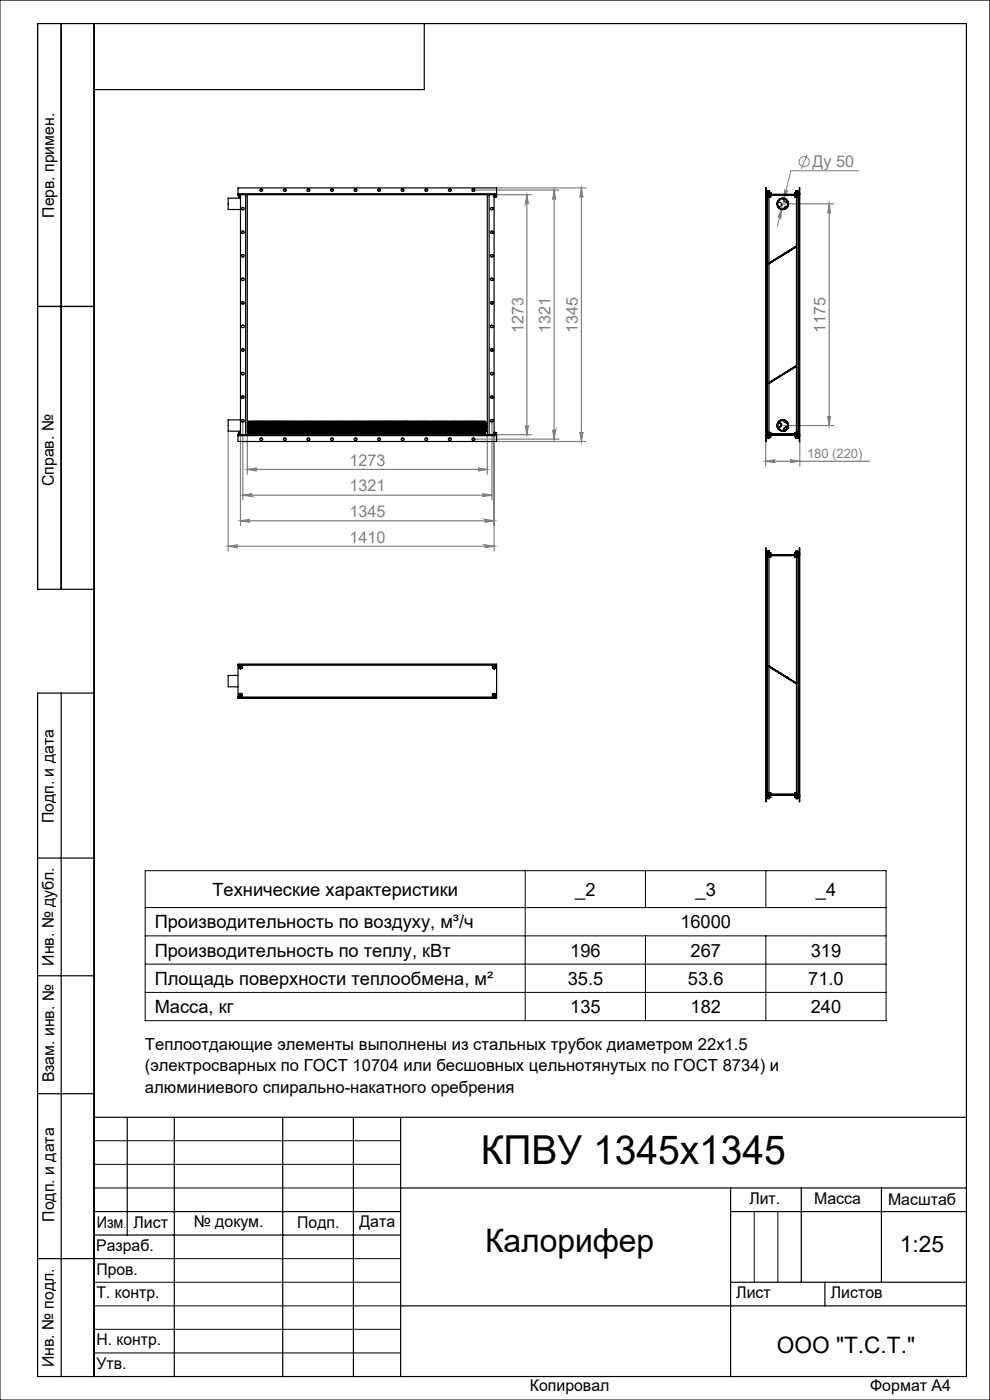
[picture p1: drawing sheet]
<svg xmlns="http://www.w3.org/2000/svg" width="210mm" height="297mm" viewBox="0 0 210 297" stroke-linecap="round" stroke-linejoin="round" font-family="sans-serif">
<defs><g id="words">
<text font-size="8.5" x="102" y="247">КПВУ 1345х1345</text>
<text font-size="6.9" x="102.9" y="265.6">Калорифер</text>
<g font-size="4.8">
<text x="190.9" y="265.6">1:25</text>
<text x="164.8" y="287">ООО &quot;Т.С.Т.&quot;</text>
</g>
<g font-size="3.9">
<text x="45.1" y="190.1">Технические характеристики</text>
<text x="122" y="190">_2</text>
<text x="147.5" y="190">_3</text>
<text x="173.1" y="190">_4</text>
<text x="32.8" y="196.9">Производительность по воздуху, м³/ч</text>
<text x="144.3" y="196.9">16000</text>
<text x="32.8" y="202.9">Производительность по теплу, кВт</text>
<text x="121" y="202.9">196</text>
<text x="146.5" y="202.9">267</text>
<text x="172" y="202.9">319</text>
<text x="32.8" y="208.9">Площадь поверхности теплообмена, м²</text>
<text x="120.4" y="208.9">35.5</text>
<text x="145.9" y="208.9">53.6</text>
<text x="171.4" y="208.9">71.0</text>
<text x="32.8" y="214.9">Масса, кг</text>
<text x="121" y="214.9">135</text>
<text x="146.5" y="214.9">182</text>
<text x="172" y="214.9">240</text>
</g>
<g font-size="3.5">
<text x="30.7" y="222.8">Теплоотдающие элементы выполнены из стальных трубок диаметром 22х1.5</text>
<text x="30.7" y="227.3">(электросварных по ГОСТ 10704 или бесшовных цельнотянутых по ГОСТ 8734) и</text>
<text x="30.7" y="231.8">алюминиевого спирально-накатного оребрения</text>
</g>
<g font-size="3.4" fill="#808080">
<text x="172.4" y="35.4">Ду 50</text>
<text x="111" y="70.6" transform="rotate(-90 111 70.6)">1273</text>
<text x="116.8" y="70.6" transform="rotate(-90 116.8 70.6)">1321</text>
<text x="122.6" y="70.6" transform="rotate(-90 122.6 70.6)">1345</text>
<text x="175.1" y="70.6" transform="rotate(-90 175.1 70.6)">1175</text>
<text x="74.1" y="98.8">1273</text>
<text x="74.1" y="104.3">1321</text>
<text x="74.1" y="109.7">1345</text>
<text x="74.1" y="115.1">1410</text>
</g>
<g font-size="3.4">
<text x="11.5" y="46.2" transform="rotate(-90 11.5 46.2)">Перв. примен.</text>
<text x="11.4" y="103.2" transform="rotate(-90 11.4 103.2)">Справ. №</text>
<text x="11.4" y="174.7" transform="rotate(-90 11.4 174.7)">Подп. и дата</text>
<text x="11.5" y="204.9" transform="rotate(-90 11.5 204.9)">Инв. № дубл.</text>
<text x="11.5" y="229.6" transform="rotate(-90 11.5 229.6)">Взам. инв. №</text>
<text x="159" y="255.5">Лит.</text>
<text x="172.7" y="255.5">Масса</text>
<text x="188.4" y="255.6">Масштаб</text>
<text x="11.5" y="259.2" transform="rotate(-90 11.5 259.2)">Подп. и дата</text>
<text x="20.5" y="260.4">Изм</text>
<text x="28.3" y="260.4">Лист</text>
<text x="41.1" y="260.4">№ докум.</text>
<text x="63.1" y="260.4">Подп.</text>
<text x="76.2" y="260.4">Дата</text>
<text x="20.4" y="265.4">Разраб.</text>
<text x="20.5" y="275.4">Т. контр.</text>
<text x="20.5" y="270.4">Пров.</text>
<text x="156.2" y="275.4">Лист</text>
<text x="176.2" y="275.4">Листов</text>
<text x="20.5" y="285.4">Н. контр.</text>
<text x="11.4" y="290" transform="rotate(-90 11.4 290)">Инв. № подл.</text>
<text x="20.5" y="290.4">Утв.</text>
<text x="112.4" y="295">Копировал</text>
<text x="184.6" y="295">Формат А4</text>
</g>
<text font-size="2.7" fill="#808080" x="171.2" y="97.2">180 (220)</text>
<text font-size="2.1" x="26.2" y="260.4">.</text>
</g></defs>
<g fill="none" stroke="#808080" stroke-width=".21">
<path d="M171.2 32.8l-1.2 3M182.1 36.2h-14.4l-2.8 11.8M165.8 44.3l-.2 2a.31 .31 0 0 0-.2-.4 .31 .31 0 0 0-.4 .2zM166.5 40.2a.3 .3 0 0 0 .2 .4 .3 .3 0 0 0 .3-.2l-.7 1.9z"/>
<circle cx="170.6" cy="34.3" r="1.08"/>
</g>
<g fill="none" stroke="#808080" stroke-width=".25">
<path d="M105.3 39.9h19.1M123.3 39.9v53.8M123.3 39.9l.3 2a.32 .32 0 0 0-.3-.4 .32 .32 0 0 0-.3 .4zM100.5 40.3h18.1M105.3 41.3h7.4M111.8 41.3v50.9M111.8 41.3l.3 2a.32 .32 0 0 0-.3-.3 .32 .32 0 0 0-.4 .3zM117.5 40.3v52.9M117.5 40.3l.4 2a.32 .32 0 0 0-.4-.3 .32 .32 0 0 0-.3 .3zM166.1 43.2h10.8M175.9 43.2l.3 2.1a.3 .3 0 0 0-.3-.3 .3 .3 0 0 0-.3 .3zM175.9 43.2v47.1"/>
<path d="M48.4 91.5v25.4M51 92.2v19.3M51.5 89.5v16.5M52.5 99.6l2-.3a.3 .3 0 0 0-.3 .3 .3 .3 0 0 0 .3 .3zM52.5 92.2v8.4M52.5 99.6h50.9M100.5 93.2h18.1M101.4 99.3l2 .3-2 .3a.3 .3 0 0 0 .3-.3 .3 .3 0 0 0-.3-.3zM103.4 92.2v8.4M104.4 89.5v16.5M104.8 92.2v24.7M105.3 92.2h7.4"/>
<path d="M105.3 93.7h19.1M111.4 90.2a.32 .32 0 0 0 .4 .3 .32 .32 0 0 0 .3-.3l-.3 2zM117.2 91.2a.32 .32 0 0 0 .3 .3 .32 .32 0 0 0 .4-.3l-.4 2zM123 91.6a.32 .32 0 0 0 .3 .3 .32 .32 0 0 0 .3-.3l-.3 2.1zM162.4 93.7v5.1M162.4 97.9h22.1M162.4 97.9l2-.4a.3 .3 0 0 0-.3 .3 .3 .3 0 0 0 .3 .3zM166.1 90.3h10.8M167.6 97.5l2.1 .4-2.1 .2a.3 .3 0 0 0 .3-.3 .3 .3 0 0 0-.3-.3zM169.7 93.7v5.1M175.6 88.3a.3 .3 0 0 0 .3 .2 .3 .3 0 0 0 .3-.2l-.3 2zM48.4 115.9l2-.3a.3 .3 0 0 0-.3 .3 .3 .3 0 0 0 .3 .3z"/>
<path d="M48.4 115.9h56.4M51 110.5l2-.3a.32 .32 0 0 0-.3 .3 .32 .32 0 0 0 .3 .3zM51 110.5h53.8M51.5 105.1h52.9M51.5 105.1l2-.4a.3 .3 0 0 0-.3 .3 .3 .3 0 0 0 .3 .3zM102.3 104.7l2.1 .4-2.1 .2a.3 .3 0 0 0 .3-.3 .3 .3 0 0 0-.3-.3zM102.8 110.2l2 .3-2 .3a.32 .32 0 0 0 .3-.3 .32 .32 0 0 0-.3-.3zM102.8 115.6l2 .3-2 .3a.3 .3 0 0 0 .3-.3 .3 .3 0 0 0-.3-.3z"/>
</g>
<g fill="none" stroke="#000" stroke-width=".21">
<path d="M0 0h210v297h-210zM30.8 184.7h157.2v31.8h-157.2zM30.8 198.5h157.2M30.8 192.5h157.2M111.4 184.7v31.8M136.9 184.7v7.8M136.9 198.5v18M162.5 184.7v7.8M162.5 198.5v18M30.8 204.5h157.2M30.8 210.5h157.2M20 242h65"/>
<path d="M20 247h65M20 252h65M160 257v15M165 257v15M20 267h65M20 272h65M20 277h65M20 282h65M20 287h65"/>
</g>
<g fill="none" stroke="#000" stroke-width=".25">
<path d="M13 5v120M20 5v287M90 5v14h-70M8 65h12M20 125h-12v-120h197v287h-197v-145h12M13 147v145M8 182h12M8 207h12M8 232h12M20 237h185M27 237v25M37 237v55"/>
<path d="M60 237v55M75 237v55M85 237v55M20 257h65M85 252h120M155 252v40M155 257h50M170 252v20M187 252v20M8 267h12M20 262h65M85 277h120"/>
<path d="M155 272h50M175 272v5"/>
</g>
<g fill="#808080">
<path d="M165.8 44.3l-.8 1.8a.31 .31 0 0 1 .4-.2 .31 .31 0 0 1 .2 .4zM166.5 40.2l-.2 2.1 .7-1.9a.3 .3 0 0 1-.3 .2 .3 .3 0 0 1-.2-.4z"/>
<path d="M162.4 97.9l2-.4a.3 .3 0 0 0-.3 .3 .3 .3 0 0 0 .3 .3zM167.6 97.5l2.1 .4-2.1 .2a.3 .3 0 0 0 .3-.3 .3 .3 0 0 0-.3-.3z"/>
<path d="M52.5 99.6l2-.3a.3 .3 0 0 0-.3 .3 .3 .3 0 0 0 .3 .3zM101.4 99.3l2 .3-2 .3a.3 .3 0 0 0 .3-.3 .3 .3 0 0 0-.3-.3zM51 110.5l2-.3a.32 .32 0 0 0-.3 .3 .32 .32 0 0 0 .3 .3zM102.8 110.2l2 .3-2 .3a.32 .32 0 0 0 .3-.3 .32 .32 0 0 0-.3-.3zM48.4 115.9l2-.3a.3 .3 0 0 0-.3 .3 .3 .3 0 0 0 .3 .3zM102.8 115.6l2 .3-2 .3a.3 .3 0 0 0 .3-.3 .3 .3 0 0 0-.3-.3z"/>
<path d="M111.8 41.3l.3 2a.32 .32 0 0 0-.3-.3 .32 .32 0 0 0-.4 .3zM111.4 90.2a.32 .32 0 0 0 .4 .3 .32 .32 0 0 0 .3-.3l-.3 2zM117.5 40.3l.4 2a.32 .32 0 0 0-.4-.3 .32 .32 0 0 0-.3 .3zM117.2 91.2a.32 .32 0 0 0 .3 .3 .32 .32 0 0 0 .4-.3l-.4 2zM123.3 39.9l.3 2a.32 .32 0 0 0-.3-.4 .32 .32 0 0 0-.3 .4zM123 91.6a.32 .32 0 0 0 .3 .3 .32 .32 0 0 0 .3-.3l-.3 2.1zM175.9 43.2l.3 2.1a.3 .3 0 0 0-.3-.3 .3 .3 0 0 0-.3 .3zM175.6 88.3a.3 .3 0 0 0 .3 .2 .3 .3 0 0 0 .3-.2l-.3 2z"/>
<path d="M51.5 105.1l2-.4a.3 .3 0 0 0-.3 .3 .3 .3 0 0 0 .3 .3zM102.3 104.7l2.1 .4-2.1 .2a.3 .3 0 0 0 .3-.3 .3 .3 0 0 0-.3-.3z"/>
</g>
<g fill="none" stroke="#000" stroke-width=".25">
<path d="M50.5 41.1v.2M50.5 41.1v-1.2h54.8v1.2M50.5 41.3l.5 .1M50.5 41.1h54.8M50.5 41.3h1.6M50.6 41.4l.4 .1M50.7 41.8h.1M50.7 41.8h.3M50.7 41.5v.3M51 41.5v.3M51 42h-2.6v2.4h2.6M51 41.3v50.9"/>
<path d="M51.2 49.1v.3M51.2 54.1v.3M51.2 59.1v.3M51.3 44.1l-.1 .3M52.1 41.3h.3M52.1 41.3v50.9M52.4 41.3h51.4M52.5 41.3v50.9M60.1 40.2l.5-.1 .1 .4-.4 .1-.2-.1zM65.1 40.2l.4-.1 .2 .1v.3l-.4 .1zM80.1 40.2l.5-.1 .1 .4-.4 .1-.2-.1zM100.1 40.2l.5-.1 .1 .4-.4 .1z"/>
<path d="M103.4 41.3v50.9M103.8 41.3h1.5M103.8 41.3v50.9M104 49.1l.5-.1 .1 .4-.4 .1-.2-.1zM104 44.1l.5-.1 .2 .3-.2 .2h-.4zM104.6 44.1v.3M104.6 49.1v.3M104.6 54.1v.3M104.6 59.1v.3M104.8 41.3v50.9M104.8 41.8h.3M104.8 41.5v.3"/>
<path d="M105.1 41.8h.1M105.1 41.5v.3M105.2 41.8h.1M105.2 41.5v.3M105.2 41.4l-.4 .1M105.3 41.1v.2M105.3 41.3l-.5 .1M162.4 41.1l.2 .2v50.9M162.4 41.3h7.3v50.9h-7.3zM162.4 41.1h.1M162.4 41.1v-1.2l.1 1.2M162.5 41.1h7"/>
<path d="M162.6 41.5h.8M162.6 41.1l.8 .1M162.6 41.4h6.8M162.7 41.1h.1M162.7 40.8h.1M162.7 41.8h.2M162.7 41.8h.1M162.7 41.8h.7M162.7 40.8v1M162.8 41.5v50.5M162.8 41.1h.1M162.8 40.8h.1"/>
<path d="M162.8 40.5h.4M162.8 40.5v.6M162.9 41.1h.3M162.9 40.8h.3M162.9 41.8h.3M162.9 40.5h.3M162.9 41.5v.3M162.9 40.5h-.1M163.1 56l5.8-3.7v25.2l-5.8 3.7zM163.1 41.8v14l5.8-3.6v-10.4M163.2 41.1h.1M163.2 40.8h.2"/>
<path d="M163.2 41.8h.1M163.2 40.8v.3M163.2 41.5v.3M163.2 41.1h.2M163.2 55.7l.1 .1M163.2 40.5v.6M163.3 41.8h.1M163.3 41.5v.3M163.4 40.8h-.7M163.4 41.1h.1M163.4 40.8h.1M163.4 41.8h.1"/>
<path d="M163.4 40.8v.3M163.4 41.5v.3M163.4 41.4h5.2M163.4 41.4v.1M165 43a.46 .46 0 0 1 .8 .3 .46 .46 0 0 1-.7 .5M165.1 54.6h.1M165.3 54.6h.1M165.7 54.3v.1M165.8 54.1v.1M166.3 42.3l.1 .5 .6 .1M166.3 44.4h.1M166.4 42.1h.1"/>
<path d="M166.5 53.7h.1M166.7 53.7h.1M166.9 43.8l-.5 .1-.1 .4M167 43.9h.1M167.1 42.7v.1M167.2 53.4h.1M167.2 53.3h.1M168.6 41.2l.8-.1v.4h-.8M168.6 41.4v.1M168.7 40.8h.1M168.7 41.1h.1M168.7 41.8h.1"/>
<path d="M168.7 40.8v.3M168.7 41.5v.3M168.7 40.8h.7M168.7 41.8h.7M168.8 52.3l-5.6 3.4M168.8 52.3v.1M168.8 41.8h.1M168.8 41.5v.3M168.8 41.1h.1M168.8 40.8h.1M168.8 40.5h.4M168.8 52.4l-5.5 3.4"/>
<path d="M168.8 40.5v.6M168.8 52.4h.1M168.9 40.8h.3M168.9 41.1h.3M168.9 41.8h.3M168.9 40.5h.3M168.9 41.5v.3M168.9 40.5h-.1M169.2 41.1h.1M169.2 40.8h.2M169.2 41.8h.2M169.2 40.8v.3"/>
<path d="M169.2 41.5v.3M169.2 41.1h.2M169.2 40.5v.6M169.3 41.5v50.5M169.4 40.8h.1M169.4 41.1h.1M169.4 41.8h.1M169.4 40.8v.3M169.4 41.5v.3M169.5 41.3l-.1 50.9 .3 .2M169.5 41.1h.2M169.5 41.1v-1.2l.2 1.2"/>
<path d="M169.7 41.1l-.3 .2M51.2 79.1v.3M51.2 64.1v.3M51.2 69.1v.3M51.2 74.1v.3M51.3 79.1l-.1 .3M104 64.1l.5-.1 .2 .3-.2 .2h-.3l-.2-.1zM104.6 64.1v.3M104.6 69.1v.3M104.6 74.1v.3M104.6 79.1v.3M165.3 79.8h.1"/>
<path d="M165.7 79.5h.1M166.8 78.9h.1M167.2 78.6v.1M168.8 77.7l-5.6 3.4M168.8 77.7v.1M168.8 77.8l-5.5 3.4M50.5 92.2v.2M50.5 92.4h54.8M50.5 92.4v1.3h54.8v-1.3M50.5 92.2h1.6M50.7 91.8h.1M50.7 91.8h.3"/>
<path d="M50.7 91.8v.2M51 91.8v.2M51 92l-.4 .1M51 89.1h-2.6v2.4h2.6M51 92.1l-.5 .1M51.2 89.1l.1 .4M51.2 84.1v.3M52.1 92.2h.3M52.4 92.2h51.4M52.5 90.6h.4M52.5 89.7h.2M52.5 91.5h.4"/>
<path d="M52.5 90.6h.2M52.7 89.4v.9M52.7 89.4v1.2M52.7 90.3v1.5M52.7 90.6v1.2M52.7 89.4h.1M52.7 90.3v.3M52.7 91.8h.1M52.7 90.3h.1M52.7 89.7v.9M52.7 89.4v.3M52.7 89.7h.2"/>
<path d="M52.9 89.7v.9M52.9 90.6v.9M52.9 91.5v.3M52.9 89.4h.1M52.9 91.8h.1M52.9 90.3h.1M52.9 89.4v.9M52.9 90.3v1.5M52.9 89.4l.1 .3M52.9 89.4v.3M52.9 90.3l.1 .3M52.9 90.3v.3"/>
<path d="M53 89.7v.9M53 90.6v.9M53 90.6h.5M53 91.5h.5M53 89.7h.5M53 91.5l-.1 .3M53.1 89.4v.9M53.1 89.4v1.2M53.1 90.3v1.5M53.1 90.6v1.2M53.1 89.4h.1M53.1 90.3v.3"/>
<path d="M53.1 91.8h.1M53.1 90.3h.1M53.3 89.4v.9M53.3 89.4v1.2M53.3 90.3v1.5M53.3 90.6v1.2M53.3 89.4h.1M53.3 90.3v.3M53.3 91.8h.1M53.3 90.3h.1M53.5 89.7v.9M53.5 90.6v.9"/>
<path d="M53.5 91.5v.3M53.5 89.4h.1M53.5 91.8h.1M53.5 90.3h.1M53.5 89.4v.9M53.5 90.3v1.5M53.5 89.4l.1 .3M53.5 89.4v.3M53.5 90.3l.1 .3M53.5 90.3v.3M53.6 89.7v.9M53.6 90.6v.9"/>
<path d="M53.6 90.6h.5M53.6 91.5h.5M53.6 89.7h.5M53.6 91.5l-.1 .3M53.7 90.6v1.2M53.7 89.4h.1M53.7 91.8h.1M53.7 90.3h.1M53.7 89.4v.9M53.7 89.4v1.2M53.7 90.3v1.5M53.7 90.3v.3"/>
<path d="M53.9 89.4v.9M53.9 89.4v1.2M53.9 90.3v1.5M53.9 90.6v1.2M53.9 89.4h.1M53.9 90.3v.3M53.9 91.8h.1M53.9 90.3h.1M54.1 89.7v.9M54.1 90.6v.9M54.1 91.5v.3M54.1 89.4h.1"/>
<path d="M54.1 91.8h.1M54.1 90.3h.1M54.1 89.4v.9M54.1 90.3v1.5M54.1 89.4l.1 .3M54.1 89.4v.3M54.1 90.3v.3M54.1 90.3l.1 .3M54.2 89.7v.9M54.2 90.6v.9M54.2 90.6h.5M54.2 91.5h.5"/>
<path d="M54.2 89.7h.5M54.2 91.5l-.1 .3M54.3 89.7v.9M54.3 90.6v.9M54.3 89.4h.1M54.3 91.8h.1M54.3 90.3h.1M54.3 89.4v.9M54.3 90.3v1.5M54.3 89.4v.3M54.3 90.3v.3M54.3 91.5v.3"/>
<path d="M54.5 89.7v.9M54.5 90.6v.9M54.5 89.4h.1M54.5 89.4v.3M54.5 90.3v.3M54.5 91.5v.3M54.5 91.8h.1M54.5 90.3h.1M54.5 89.4v.9M54.5 90.3v1.5M54.7 89.7v.9M54.7 90.6v.9"/>
<path d="M54.7 91.5v.3M54.7 89.4h.1M54.7 91.8h.1M54.7 90.3h.1M54.7 89.4v.9M54.7 90.3v1.5M54.7 89.4l.1 .3M54.7 89.4v.3M54.7 90.3l.1 .3M54.7 90.3v.3M54.8 89.7v.9M54.8 90.6v.9"/>
<path d="M54.8 90.6h.5M54.8 91.5h.5M54.8 89.7h.5M54.8 91.5l-.1 .3M54.9 90.6v1.2M54.9 89.4h.1M54.9 91.8h.1M54.9 90.3h.1M54.9 89.4v1.2M54.9 89.4v.9M54.9 90.3v1.5M54.9 90.3v.3"/>
<path d="M55.1 89.4v.9M55.1 89.4v1.2M55.1 90.3v1.5M55.1 90.6v1.2M55.1 89.4h.1M55.1 90.3v.3M55.1 91.8h.1M55.1 90.3h.1M55.3 89.7v.9M55.3 90.6v.9M55.3 91.5v.3M55.3 89.4h.1"/>
<path d="M55.3 91.8h.1M55.3 90.3h.1M55.3 89.4v.9M55.3 90.3v1.5M55.3 89.4l.1 .3M55.3 89.4v.3M55.3 90.3l.1 .3M55.3 90.3v.3M55.4 89.7v.9M55.4 90.6v.9M55.4 90.6h.5M55.4 91.5h.5"/>
<path d="M55.4 89.7h.5M55.4 91.5l-.1 .3M55.5 90.6v1.2M55.5 89.4h.1M55.5 91.8h.1M55.5 90.3h.1M55.5 89.4v1.2M55.5 89.4v.9M55.5 90.3v1.5M55.5 90.3v.3M55.7 89.4v.9M55.7 89.4v1.2"/>
<path d="M55.7 90.3v1.5M55.7 90.6v1.2M55.7 89.4h.1M55.7 90.3v.3M55.7 91.8h.1M55.7 90.3h.1M55.9 89.7v.9M55.9 90.6v.9M55.9 91.5v.3M55.9 89.4h.1M55.9 91.8h.1M55.9 90.3h.1"/>
<path d="M55.9 89.4v.9M55.9 90.3v1.5M55.9 89.4l.1 .3M55.9 89.4v.3M55.9 90.3v.3M55.9 90.3l.1 .3M56 89.7v.9M56 90.6v.9M56 90.6h2.5M56 91.5h2.5M56 89.7h2.5M56 91.5l-.1 .3"/>
<path d="M56.1 89.7v.9M56.1 90.6v.9M56.1 89.4h.1M56.1 91.8h.1M56.1 90.3h.1M56.1 89.4v.9M56.1 90.3v1.5M56.1 89.4v.3M56.1 90.3v.3M56.1 91.5v.3M56.3 89.7v.9M56.3 90.6v.9"/>
<path d="M56.3 89.4h.1M56.3 89.4v.3M56.3 90.3v.3M56.3 91.5v.3M56.3 91.8h.1M56.3 90.3h.1M56.3 89.4v.9M56.3 90.3v1.5M56.5 89.4h.1M56.5 91.8h.1M56.5 90.3h.1M56.5 89.4v.9"/>
<path d="M56.5 89.7v.9M56.5 90.3v1.5M56.5 90.6v.9M56.5 89.4l.1 .3M56.5 90.3v.3M56.5 91.5v.3M56.6 89.7v.9M56.6 90.6v.9M56.7 90.6v1.2M56.7 89.4h.1M56.7 91.8h.1M56.7 90.3h.1"/>
<path d="M56.7 89.4v.9M56.7 89.4v1.2M56.7 90.3v1.5M56.7 90.3v.3M56.9 89.4v.9M56.9 89.4v1.2M56.9 90.3v1.5M56.9 90.6v1.2M56.9 89.4h.1M56.9 90.3v.3M56.9 91.8h.1M56.9 90.3h.1"/>
<path d="M57.1 89.4h.1M57.1 91.8h.1M57.1 90.3h.1M57.1 89.4v1.2M57.1 89.4v.9M57.1 90.3v1.5M57.1 90.6v1.2M57.1 90.3v.3M57.3 90.6v1.2M57.3 89.4h.1M57.3 91.8h.1M57.3 90.3h.1"/>
<path d="M57.3 89.4v.9M57.3 89.4v1.2M57.3 90.3v1.5M57.3 90.3v.3M57.5 89.4v.9M57.5 89.4v1.2M57.5 90.3v1.5M57.5 90.6v1.2M57.5 89.4h.1M57.5 90.3v.3M57.5 91.8h.1M57.5 90.3h.1"/>
<path d="M57.7 89.4h.1M57.7 91.8h.1M57.7 90.3h.1M57.7 89.4v1.2M57.7 89.4v.9M57.7 90.3v1.5M57.7 90.6v1.2M57.7 90.3v.3M57.9 89.7v.9M57.9 90.6v.9M57.9 89.4h.1M57.9 91.8h.1"/>
<path d="M57.9 90.3h.1M57.9 89.4v.9M57.9 90.3v1.5M57.9 89.4v.3M57.9 90.3v.3M57.9 91.5v.3M58.1 89.7v.9M58.1 90.3v1.5M58.1 90.6v.9M58.1 89.4h.1M58.1 89.4v.3M58.1 90.3v.3"/>
<path d="M58.1 91.5v.3M58.1 91.8h.1M58.1 90.3h.1M58.1 89.4v.9M58.3 89.4h.1M58.3 91.8h.1M58.3 90.3h.1M58.3 89.4v.9M58.3 89.7v.9M58.3 90.3v1.5M58.3 90.6v.9M58.3 89.4v.3"/>
<path d="M58.3 90.3v.3M58.3 91.5v.3M58.5 89.7v.9M58.5 90.6v.9M58.5 91.5v.3M58.5 89.4h.1M58.5 91.8h.1M58.5 90.3h.1M58.5 89.4v.9M58.5 90.3v1.5M58.5 89.4v.3M58.5 89.4l.1 .3"/>
<path d="M58.5 90.3l.1 .3M58.5 90.3v.3M58.6 89.7v.9M58.6 90.6v.9M58.6 90.6h.5M58.6 91.5h.5M58.6 89.7h.5M58.6 91.5l-.1 .3M58.7 89.4v.9M58.7 89.4v1.2M58.7 90.3v1.5M58.7 90.6v1.2"/>
<path d="M58.7 89.4h.1M58.7 90.3v.3M58.7 91.8h.1M58.7 90.3h.1M58.9 89.4h.1M58.9 91.8h.1M58.9 90.3h.1M58.9 89.4v.9M58.9 89.4v1.2M58.9 90.3v1.5M58.9 90.6v1.2M58.9 90.3v.3"/>
<path d="M59.1 89.7v.9M59.1 90.6v.9M59.1 91.5v.3M59.1 89.4h.1M59.1 91.8h.1M59.1 90.3h.1M59.1 89.4v.9M59.1 90.3v1.5M59.1 89.4v.3M59.1 89.4l.1 .3M59.1 90.3l.1 .3M59.1 90.3v.3"/>
<path d="M59.2 89.7v.9M59.2 90.6v.9M59.2 90.6h.5M59.2 91.5h.5M59.2 89.7h.5M59.2 91.5l-.1 .3M59.3 89.4v.9M59.3 89.4v1.2M59.3 90.3v1.5M59.3 90.6v1.2M59.3 89.4h.1M59.3 90.3v.3"/>
<path d="M59.3 91.8h.1M59.3 90.3h.1M59.5 89.4h.1M59.5 91.8h.1M59.5 90.3h.1M59.5 89.4v1.2M59.5 89.4v.9M59.5 90.3v1.5M59.5 90.6v1.2M59.5 90.3v.3M59.7 89.7v.9M59.7 90.6v.9"/>
<path d="M59.7 91.5v.3M59.7 89.4h.1M59.7 91.8h.1M59.7 90.3h.1M59.7 89.4v.9M59.7 90.3v1.5M59.7 89.4l.1 .3M59.7 89.4v.3M59.7 90.3v.3M59.7 90.3l.1 .3M59.8 89.7v.9M59.8 90.6v.9"/>
<path d="M59.8 90.6h.5M59.8 91.5h.5M59.8 89.7h.5M59.8 91.5l-.1 .3M59.9 89.7v.9M59.9 90.6v.9M59.9 89.4h.1M59.9 89.4v.3M59.9 90.3v.3M59.9 91.5v.3M59.9 91.8h.1M59.9 90.3h.1"/>
<path d="M59.9 89.4v.9M59.9 90.3v1.5M60.1 89.4h.1M60.1 91.8h.1M60.1 90.3h.1M60.1 89.4v.9M60.1 89.7v.9M60.1 90.3v1.5M60.1 90.6v.9M60.1 89.4v.3M60.1 90.3v.3M60.1 91.5v.3"/>
<path d="M60.2 93h.4l.1 .3h-.6zM60.3 89.7v.9M60.3 90.6v.9M60.3 91.5v.3M60.3 89.4h.1M60.3 91.8h.1M60.3 90.3h.1M60.3 89.4v.9M60.3 90.3v1.5M60.3 89.4l.1 .3M60.3 89.4v.3M60.3 90.3v.3"/>
<path d="M60.3 90.3l.1 .3M60.4 89.7v.9M60.4 90.6v.9M60.4 90.6h.5M60.4 91.5h.5M60.4 89.7h.5M60.4 91.5l-.1 .3M60.5 89.4v.9M60.5 89.4v1.2M60.5 90.3v1.5M60.5 90.6v1.2M60.5 89.4h.1"/>
<path d="M60.5 90.3v.3M60.5 91.8h.1M60.5 90.3h.1M60.7 89.4h.1M60.7 91.8h.1M60.7 90.3h.1M60.7 89.4v1.2M60.7 89.4v.9M60.7 90.3v1.5M60.7 90.6v1.2M60.7 90.3v.3M60.9 89.7v.9"/>
<path d="M60.9 90.6v.9M60.9 91.5v.3M60.9 89.4h.1M60.9 91.8h.1M60.9 90.3h.1M60.9 89.4v.9M60.9 90.3v1.5M60.9 89.4v.3M60.9 89.4l.1 .3M60.9 90.3l.1 .3M60.9 90.3v.3M61 89.7v.9"/>
<path d="M61 90.6v.9M61 90.6h.5M61 91.5h.5M61 89.7h.5M61 91.5l-.1 .3M61.1 89.4v.9M61.1 89.4v1.2M61.1 90.3v1.5M61.1 90.6v1.2M61.1 89.4h.1M61.1 90.3v.3M61.1 91.8h.1"/>
<path d="M61.1 90.3h.1M61.3 89.4v.9M61.3 89.4v1.2M61.3 90.3v1.5M61.3 90.6v1.2M61.3 89.4h.1M61.3 90.3v.3M61.3 91.8h.1M61.3 90.3h.1M61.5 89.7v.9M61.5 90.6v.9M61.5 91.5v.3"/>
<path d="M61.5 89.4h.1M61.5 91.8h.1M61.5 90.3h.1M61.5 89.4v.9M61.5 90.3v1.5M61.5 89.4l.1 .3M61.5 89.4v.3M61.5 90.3l.1 .3M61.5 90.3v.3M61.6 89.7v.9M61.6 90.6v.9M61.6 90.6h.5"/>
<path d="M61.6 91.5h.5M61.6 89.7h.5M61.6 91.5l-.1 .3M61.7 89.7v.9M61.7 90.3v1.5M61.7 90.6v.9M61.7 89.4h.1M61.7 89.4v.3M61.7 90.3v.3M61.7 91.5v.3M61.7 91.8h.1M61.7 90.3h.1"/>
<path d="M61.7 89.4v.9M61.9 89.4v.9M61.9 89.4v1.2M61.9 90.3v1.5M61.9 90.6v1.2M61.9 89.4h.1M61.9 90.3v.3M61.9 91.8h.1M61.9 90.3h.1M62.1 89.7v.9M62.1 90.6v.9M62.1 91.5v.3"/>
<path d="M62.1 89.4h.1M62.1 91.8h.1M62.1 90.3h.1M62.1 89.4v.9M62.1 90.3v1.5M62.1 89.4l.1 .3M62.1 89.4v.3M62.1 90.3l.1 .3M62.1 90.3v.3M62.2 89.7v.9M62.2 90.6v.9M62.2 90.6h.5"/>
<path d="M62.2 91.5h.5M62.2 89.7h.5M62.2 91.5l-.1 .3M62.3 89.7v.9M62.3 90.3v1.5M62.3 90.6v.9M62.3 89.4h.1M62.3 89.4v.3M62.3 90.3v.3M62.3 91.5v.3M62.3 91.8h.1M62.3 90.3h.1"/>
<path d="M62.3 89.4v.9M62.5 89.7v.9M62.5 90.3v1.5M62.5 90.6v.9M62.5 89.4h.1M62.5 89.4v.3M62.5 90.3v.3M62.5 91.5v.3M62.5 91.8h.1M62.5 90.3h.1M62.5 89.4v.9M62.7 89.7v.9"/>
<path d="M62.7 90.6v.9M62.7 91.5v.3M62.7 89.4h.1M62.7 91.8h.1M62.7 90.3h.1M62.7 89.4v.9M62.7 90.3v1.5M62.7 89.4v.3M62.7 89.4l.1 .3M62.7 90.3l.1 .3M62.7 90.3v.3M62.8 89.7v.9"/>
<path d="M62.8 90.6v.9M62.8 90.6h.5M62.8 91.5h.5M62.8 89.7h.5M62.8 91.5l-.1 .3M62.9 89.4v.9M62.9 89.4v1.2M62.9 90.3v1.5M62.9 90.6v1.2M62.9 89.4h.1M62.9 90.3v.3M62.9 91.8h.1"/>
<path d="M62.9 90.3h.1M63.1 89.4v.9M63.1 89.4v1.2M63.1 90.3v1.5M63.1 90.6v1.2M63.1 89.4h.1M63.1 90.3v.3M63.1 91.8h.1M63.1 90.3h.1M63.3 89.7v.9M63.3 90.6v.9M63.3 91.5v.3"/>
<path d="M63.3 89.4h.1M63.3 91.8h.1M63.3 90.3h.1M63.3 89.4v.9M63.3 90.3v1.5M63.3 89.4v.3M63.3 89.4l.1 .3M63.3 90.3v.3M63.3 90.3l.1 .3M63.4 89.7v.9M63.4 90.6v.9M63.4 90.6h.5"/>
<path d="M63.4 91.5h.5M63.4 89.7h.5M63.4 91.5l-.1 .3M63.5 89.4v.9M63.5 89.4v1.2M63.5 90.3v1.5M63.5 90.6v1.2M63.5 89.4h.1M63.5 90.3v.3M63.5 91.8h.1M63.5 90.3h.1M63.7 89.4v.9"/>
<path d="M63.7 89.4v1.2M63.7 90.3v1.5M63.7 90.6v1.2M63.7 89.4h.1M63.7 90.3v.3M63.7 91.8h.1M63.7 90.3h.1M63.9 89.7v.9M63.9 90.6v.9M63.9 91.5v.3M63.9 89.4h.1M63.9 91.8h.1"/>
<path d="M63.9 90.3h.1M63.9 89.4v.9M63.9 90.3v1.5M63.9 89.4l.1 .3M63.9 89.4v.3M63.9 90.3v.3M63.9 90.3l.1 .3M64 89.7v.9M64 90.6v.9M64 90.6h.5M64 91.5h.5M64 89.7h.5"/>
<path d="M64 91.5l-.1 .3M64.1 89.7v.9M64.1 90.3v1.5M64.1 90.6v.9M64.1 89.4h.1M64.1 89.4v.3M64.1 90.3v.3M64.1 91.5v.3M64.1 91.8h.1M64.1 90.3h.1M64.1 89.4v.9M64.3 89.7v.9"/>
<path d="M64.3 90.6v.9M64.3 89.4h.1M64.3 89.4v.3M64.3 90.3v.3M64.3 91.5v.3M64.3 91.8h.1M64.3 90.3h.1M64.3 89.4v.9M64.3 90.3v1.5M64.5 89.7v.9M64.5 90.6v.9M64.5 91.5v.3"/>
<path d="M64.5 89.4h.1M64.5 91.8h.1M64.5 90.3h.1M64.5 89.4v.9M64.5 90.3v1.5M64.5 89.4v.3M64.5 89.4l.1 .3M64.5 90.3v.3M64.5 90.3l.1 .3M64.6 89.7v.9M64.6 90.6v.9M64.6 90.6h.5"/>
<path d="M64.6 91.5h.5M64.6 89.7h.5M64.6 91.5l-.1 .3M64.7 89.4v.9M64.7 89.4v1.2M64.7 90.3v1.5M64.7 90.6v1.2M64.7 89.4h.1M64.7 90.3v.3M64.7 91.8h.1M64.7 90.3h.1M64.9 89.4v.9"/>
<path d="M64.9 89.4v1.2M64.9 90.3v1.5M64.9 90.6v1.2M64.9 90.3v.3M64.9 89.4h.1M64.9 91.8h.1M64.9 90.3h.1M65.1 89.7v.9M65.1 90.6v.9M65.1 91.5v.3M65.1 89.4h.1M65.1 91.8h.1"/>
<path d="M65.1 90.3h.1M65.1 89.4v.9M65.1 90.3v1.5M65.1 89.4v.3M65.1 89.4l.1 .3M65.1 90.3l.1 .3M65.1 90.3v.3M65.2 93h.4l.1 .3-.4 .1-.2-.1zM65.2 89.7v.9M65.2 90.6v.9M65.2 90.6h.5M65.2 91.5h.5"/>
<path d="M65.2 89.7h.5M65.2 91.5l-.1 .3M65.3 89.4v.9M65.3 89.4v1.2M65.3 90.3v1.5M65.3 90.6v1.2M65.3 89.4h.1M65.3 90.3v.3M65.3 91.8h.1M65.3 90.3h.1M65.5 89.4v.9M65.5 89.4v1.2"/>
<path d="M65.5 90.3v1.5M65.5 90.6v1.2M65.5 89.4h.1M65.5 90.3v.3M65.5 91.8h.1M65.5 90.3h.1M65.7 89.7v.9M65.7 90.6v.9M65.7 91.5v.3M65.7 89.4h.1M65.7 91.8h.1M65.7 90.3h.1"/>
<path d="M65.7 89.4v.9M65.7 90.3v1.5M65.7 89.4v.3M65.7 89.4l.1 .3M65.7 90.3l.1 .3M65.7 90.3v.3M65.8 89.7v.9M65.8 90.6v.9M65.8 90.6h.5M65.8 91.5h.5M65.8 89.7h.5M65.8 91.5l-.1 .3"/>
<path d="M65.9 89.7v.9M65.9 90.6v.9M65.9 89.4h.1M65.9 89.4v.3M65.9 90.3v.3M65.9 91.5v.3M65.9 91.8h.1M65.9 90.3h.1M65.9 89.4v.9M65.9 90.3v1.5M66.1 89.7v.9M66.1 90.6v.9"/>
<path d="M66.1 89.4h.1M66.1 89.4v.3M66.1 90.3v.3M66.1 91.5v.3M66.1 91.8h.1M66.1 90.3h.1M66.1 89.4v.9M66.1 90.3v1.5M66.3 89.7v.9M66.3 90.6v.9M66.3 91.5v.3M66.3 89.4h.1"/>
<path d="M66.3 91.8h.1M66.3 90.3h.1M66.3 89.4v.9M66.3 90.3v1.5M66.3 89.4l.1 .3M66.3 89.4v.3M66.3 90.3l.1 .3M66.3 90.3v.3M66.4 89.7v.9M66.4 90.6v.9M66.4 90.6h.5M66.4 91.5h.5"/>
<path d="M66.4 89.7h.5M66.4 91.5l-.1 .3M66.5 89.4v.9M66.5 89.4v1.2M66.5 90.3v1.5M66.5 90.6v1.2M66.5 89.4h.1M66.5 90.3v.3M66.5 91.8h.1M66.5 90.3h.1M66.7 89.4v.9M66.7 89.4v1.2"/>
<path d="M66.7 90.3v1.5M66.7 90.6v1.2M66.7 89.4h.1M66.7 90.3v.3M66.7 91.8h.1M66.7 90.3h.1M66.9 89.7v.9M66.9 90.6v.9M66.9 91.5v.3M66.9 89.4h.1M66.9 91.8h.1M66.9 90.3h.1"/>
<path d="M66.9 89.4v.9M66.9 90.3v1.5M66.9 89.4l.1 .3M66.9 89.4v.3M66.9 90.3v.3M66.9 90.3l.1 .3M67 89.7v.9M67 90.6v.9M67 90.6h.5M67 91.5h.5M67 89.7h.5M67 91.5l-.1 .3"/>
<path d="M67.1 89.4v.9M67.1 89.4v1.2M67.1 90.3v1.5M67.1 90.6v1.2M67.1 89.4h.1M67.1 90.3v.3M67.1 91.8h.1M67.1 90.3h.1M67.3 89.4v.9M67.3 89.4v1.2M67.3 90.3v1.5M67.3 90.6v1.2"/>
<path d="M67.3 89.4h.1M67.3 90.3v.3M67.3 91.8h.1M67.3 90.3h.1M67.5 89.7v.9M67.5 90.6v.9M67.5 91.5v.3M67.5 89.4h.1M67.5 91.8h.1M67.5 90.3h.1M67.5 89.4v.9M67.5 90.3v1.5"/>
<path d="M67.5 89.4l.1 .3M67.5 89.4v.3M67.5 90.3v.3M67.5 90.3l.1 .3M67.6 89.7v.9M67.6 90.6v.9M67.6 90.6h.5M67.6 91.5h.5M67.6 89.7h.5M67.6 91.5l-.1 .3M67.7 89.7v.9M67.7 90.6v.9"/>
<path d="M67.7 89.4h.1M67.7 89.4v.3M67.7 90.3v.3M67.7 91.5v.3M67.7 91.8h.1M67.7 90.3h.1M67.7 89.4v.9M67.7 90.3v1.5M67.9 89.7v.9M67.9 90.6v.9M67.9 89.4h.1M67.9 89.4v.3"/>
<path d="M67.9 90.3v.3M67.9 91.5v.3M67.9 91.8h.1M67.9 90.3h.1M67.9 89.4v.9M67.9 90.3v1.5M68.1 89.7v.9M68.1 90.6v.9M68.1 91.5v.3M68.1 89.4h.1M68.1 91.8h.1M68.1 90.3h.1"/>
<path d="M68.1 89.4v.9M68.1 90.3v1.5M68.1 89.4l.1 .3M68.1 89.4v.3M68.1 90.3l.1 .3M68.1 90.3v.3M68.2 89.7v.9M68.2 90.6v.9M68.2 90.6h.5M68.2 91.5h.5M68.2 89.7h.5M68.2 91.5l-.1 .3"/>
<path d="M68.3 89.4v.9M68.3 89.4v1.2M68.3 90.3v1.5M68.3 90.6v1.2M68.3 89.4h.1M68.3 90.3v.3M68.3 91.8h.1M68.3 90.3h.1M68.5 89.4v.9M68.5 89.4v1.2M68.5 90.3v1.5M68.5 90.6v1.2"/>
<path d="M68.5 89.4h.1M68.5 90.3v.3M68.5 91.8h.1M68.5 90.3h.1M68.7 89.7v.9M68.7 90.6v.9M68.7 91.5v.3M68.7 89.4h.1M68.7 91.8h.1M68.7 90.3h.1M68.7 89.4v.9M68.7 90.3v1.5"/>
<path d="M68.7 89.4v.3M68.7 89.4l.1 .3M68.7 90.3v.3M68.7 90.3l.1 .3M68.8 89.7v.9M68.8 90.6v.9M68.8 90.6h.5M68.8 91.5h.5M68.8 89.7h.5M68.8 91.5l-.1 .3M68.9 89.4v.9M68.9 89.4v1.2"/>
<path d="M68.9 90.3v1.5M68.9 90.6v1.2M68.9 89.4h.1M68.9 90.3v.3M68.9 91.8h.1M68.9 90.3h.1M69.1 89.4v.9M69.1 89.4v1.2M69.1 90.3v1.5M69.1 90.6v1.2M69.1 89.4h.1M69.1 90.3v.3"/>
<path d="M69.1 91.8h.1M69.1 90.3h.1M69.3 89.7v.9M69.3 90.6v.9M69.3 91.5v.3M69.3 89.4h.1M69.3 91.8h.1M69.3 90.3h.1M69.3 89.4v.9M69.3 90.3v1.5M69.3 89.4v.3M69.3 89.4l.1 .3"/>
<path d="M69.3 90.3l.1 .3M69.3 90.3v.3M69.4 89.7v.9M69.4 90.6v.9M69.4 90.6h.5M69.4 91.5h.5M69.4 89.7h.5M69.4 91.5l-.1 .3M69.5 89.7v.9M69.5 90.6v.9M69.5 89.4h.1M69.5 89.4v.3"/>
<path d="M69.5 90.3v.3M69.5 91.5v.3M69.5 91.8h.1M69.5 90.3h.1M69.5 89.4v.9M69.5 90.3v1.5M69.7 89.7v.9M69.7 90.6v.9M69.7 89.4h.1M69.7 89.4v.3M69.7 90.3v.3M69.7 91.5v.3"/>
<path d="M69.7 91.8h.1M69.7 90.3h.1M69.7 89.4v.9M69.7 90.3v1.5M69.9 89.7v.9M69.9 90.6v.9M69.9 91.5v.3M69.9 89.4h.1M69.9 91.8h.1M69.9 90.3h.1M69.9 89.4v.9M69.9 90.3v1.5"/>
<path d="M69.9 89.4l.1 .3M69.9 89.4v.3M69.9 90.3l.1 .3M69.9 90.3v.3M70 89.7v.9M70 90.6v.9M70 90.6h.5M70 91.5h.5M70 89.7h.5M70 91.5l-.1 .3M70.1 89.7v.9M70.1 90.3v1.5"/>
<path d="M70.1 90.6v.9M70.1 89.4h.1M70.1 89.4v.3M70.1 90.3v.3M70.1 91.5v.3M70.1 91.8h.1M70.1 90.3h.1M70.1 89.4v.9M70.3 89.7v.9M70.3 90.6v.9M70.3 89.4h.1M70.3 89.4v.3"/>
<path d="M70.3 90.3v.3M70.3 91.5v.3M70.3 91.8h.1M70.3 90.3h.1M70.3 89.4v.9M70.3 90.3v1.5M70.5 89.7v.9M70.5 90.6v.9M70.5 91.5v.3M70.5 89.4h.1M70.5 91.8h.1M70.5 90.3h.1"/>
<path d="M70.5 89.4v.9M70.5 90.3v1.5M70.5 89.4v.3M70.5 89.4l.1 .3M70.5 90.3l.1 .3M70.5 90.3v.3M70.6 89.7v.9M70.6 90.6v.9M70.6 90.6h.5M70.6 91.5h.5M70.6 89.7h.5M70.6 91.5l-.1 .3"/>
<path d="M70.7 89.4v.9M70.7 89.4v1.2M70.7 90.3v1.5M70.7 90.6v1.2M70.7 89.4h.1M70.7 90.3v.3M70.7 91.8h.1M70.7 90.3h.1M70.9 89.4v.9M70.9 89.4v1.2M70.9 90.3v1.5M70.9 90.6v1.2"/>
<path d="M70.9 89.4h.1M70.9 90.3v.3M70.9 91.8h.1M70.9 90.3h.1M71.1 89.7v.9M71.1 90.6v.9M71.1 91.5v.3M71.1 89.4h.1M71.1 91.8h.1M71.1 90.3h.1M71.1 89.4v.9M71.1 90.3v1.5"/>
<path d="M71.1 89.4l.1 .3M71.1 89.4v.3M71.1 90.3l.1 .3M71.1 90.3v.3M71.2 89.7v.9M71.2 90.6v.9M71.2 90.6h.5M71.2 91.5h.5M71.2 89.7h.5M71.2 91.5l-.1 .3M71.3 89.4v.9M71.3 89.4v1.2"/>
<path d="M71.3 90.3v1.5M71.3 90.6v1.2M71.3 89.4h.1M71.3 90.3v.3M71.3 91.8h.1M71.3 90.3h.1M71.5 89.4v.9M71.5 89.4v1.2M71.5 90.3v1.5M71.5 90.6v1.2M71.5 89.4h.1M71.5 90.3v.3"/>
<path d="M71.5 91.8h.1M71.5 90.3h.1M71.7 89.7v.9M71.7 90.6v.9M71.7 91.5v.3M71.7 89.4h.1M71.7 91.8h.1M71.7 90.3h.1M71.7 89.4v.9M71.7 90.3v1.5M71.7 89.4v.3M71.7 89.4l.1 .3"/>
<path d="M71.7 90.3l.1 .3M71.7 90.3v.3M71.8 89.7v.9M71.8 90.6v.9M71.8 90.6h.5M71.8 91.5h.5M71.8 89.7h.5M71.8 91.5l-.1 .3M71.9 89.7v.9M71.9 90.6v.9M71.9 89.4h.1M71.9 89.4v.3"/>
<path d="M71.9 90.3v.3M71.9 91.5v.3M71.9 91.8h.1M71.9 90.3h.1M71.9 89.4v.9M71.9 90.3v1.5M72.1 89.7v.9M72.1 90.6v.9M72.1 89.4h.1M72.1 89.4v.3M72.1 90.3v.3M72.1 91.5v.3"/>
<path d="M72.1 91.8h.1M72.1 90.3h.1M72.1 89.4v.9M72.1 90.3v1.5M72.3 89.7v.9M72.3 90.6v.9M72.3 91.5v.3M72.3 89.4h.1M72.3 91.8h.1M72.3 90.3h.1M72.3 89.4v.9M72.3 90.3v1.5"/>
<path d="M72.3 89.4v.3M72.3 89.4l.1 .3M72.3 90.3v.3M72.3 90.3l.1 .3M72.4 89.7v.9M72.4 90.6v.9M72.4 90.6h.5M72.4 91.5h.5M72.4 89.7h.5M72.4 91.5l-.1 .3M72.5 89.4v.9M72.5 89.4v1.2"/>
<path d="M72.5 90.3v1.5M72.5 90.6v1.2M72.5 89.4h.1M72.5 90.3v.3M72.5 91.8h.1M72.5 90.3h.1M72.7 89.4v.9M72.7 89.4v1.2M72.7 90.3v1.5M72.7 90.6v1.2M72.7 89.4h.1M72.7 90.3v.3"/>
<path d="M72.7 91.8h.1M72.7 90.3h.1M72.9 89.7v.9M72.9 90.6v.9M72.9 91.5v.3M72.9 89.4h.1M72.9 91.8h.1M72.9 90.3h.1M72.9 89.4v.9M72.9 90.3v1.5M72.9 89.4l.1 .3M72.9 89.4v.3"/>
<path d="M72.9 90.3l.1 .3M72.9 90.3v.3M73 89.7v.9M73 90.6v.9M73 90.6h.5M73 91.5h.5M73 89.7h.5M73 91.5l-.1 .3M73.1 89.4v.9M73.1 89.4v1.2M73.1 90.3v1.5M73.1 90.6v1.2"/>
<path d="M73.1 89.4h.1M73.1 90.3v.3M73.1 91.8h.1M73.1 90.3h.1M73.3 89.4v.9M73.3 89.4v1.2M73.3 90.3v1.5M73.3 90.6v1.2M73.3 89.4h.1M73.3 90.3v.3M73.3 91.8h.1M73.3 90.3h.1"/>
<path d="M73.5 89.7v.9M73.5 90.6v.9M73.5 91.5v.3M73.5 89.4h.1M73.5 91.8h.1M73.5 90.3h.1M73.5 89.4v.9M73.5 90.3v1.5M73.5 89.4l.1 .3M73.5 89.4v.3M73.5 90.3l.1 .3M73.5 90.3v.3"/>
<path d="M73.6 89.7v.9M73.6 90.6v.9M73.6 90.6h.5M73.6 91.5h.5M73.6 89.7h.5M73.6 91.5l-.1 .3M73.7 89.7v.9M73.7 90.3v1.5M73.7 90.6v.9M73.7 89.4h.1M73.7 89.4v.3M73.7 90.3v.3"/>
<path d="M73.7 91.5v.3M73.7 91.8h.1M73.7 90.3h.1M73.7 89.4v.9M73.9 89.7v.9M73.9 90.6v.9M73.9 89.4h.1M73.9 89.4v.3M73.9 90.3v.3M73.9 91.5v.3M73.9 91.8h.1M73.9 90.3h.1"/>
<path d="M73.9 89.4v.9M73.9 90.3v1.5M74.1 89.7v.9M74.1 90.6v.9M74.1 91.5v.3M74.1 89.4h.1M74.1 91.8h.1M74.1 90.3h.1M74.1 89.4v.9M74.1 90.3v1.5M74.1 89.4l.1 .3M74.1 89.4v.3"/>
<path d="M74.1 90.3l.1 .3M74.1 90.3v.3M74.2 89.7v.9M74.2 90.6v.9M74.2 90.6h.5M74.2 91.5h.5M74.2 89.7h.5M74.2 91.5l-.1 .3M74.3 89.4v.9M74.3 89.4v1.2M74.3 90.3v1.5M74.3 90.6v1.2"/>
<path d="M74.3 89.4h.1M74.3 90.3v.3M74.3 91.8h.1M74.3 90.3h.1M74.5 89.4v.9M74.5 89.4v1.2M74.5 90.3v1.5M74.5 90.6v1.2M74.5 89.4h.1M74.5 90.3v.3M74.5 91.8h.1M74.5 90.3h.1"/>
<path d="M74.7 89.7v.9M74.7 90.6v.9M74.7 91.5v.3M74.7 89.4h.1M74.7 91.8h.1M74.7 90.3h.1M74.7 89.4v.9M74.7 90.3v1.5M74.7 89.4l.1 .3M74.7 89.4v.3M74.7 90.3l.1 .3M74.7 90.3v.3"/>
<path d="M74.8 89.7v.9M74.8 90.6v.9M74.8 90.6h.5M74.8 91.5h.5M74.8 89.7h.5M74.8 91.5l-.1 .3M74.9 89.4v.9M74.9 89.4v1.2M74.9 90.3v1.5M74.9 90.6v1.2M74.9 89.4h.1M74.9 90.3v.3"/>
<path d="M74.9 91.8h.1M74.9 90.3h.1M75.1 89.4v.9M75.1 89.4v1.2M75.1 90.3v1.5M75.1 90.6v1.2M75.1 89.4h.1M75.1 90.3v.3M75.1 91.8h.1M75.1 90.3h.1M75.3 89.7v.9M75.3 90.6v.9"/>
<path d="M75.3 91.5v.3M75.3 89.4h.1M75.3 91.8h.1M75.3 90.3h.1M75.3 89.4v.9M75.3 90.3v1.5M75.3 89.4v.3M75.3 89.4l.1 .3M75.3 90.3v.3M75.3 90.3l.1 .3M75.4 89.7v.9M75.4 90.6v.9"/>
<path d="M75.4 90.6h.5M75.4 91.5h.5M75.4 89.7h.5M75.4 91.5l-.1 .3M75.5 89.7v.9M75.5 90.6v.9M75.5 89.4h.1M75.5 89.4v.3M75.5 90.3v.3M75.5 91.5v.3M75.5 91.8h.1M75.5 90.3h.1"/>
<path d="M75.5 89.4v.9M75.5 90.3v1.5M75.7 89.7v.9M75.7 90.6v.9M75.7 89.4h.1M75.7 89.4v.3M75.7 90.3v.3M75.7 91.5v.3M75.7 91.8h.1M75.7 90.3h.1M75.7 89.4v.9M75.7 90.3v1.5"/>
<path d="M75.9 89.7v.9M75.9 90.6v.9M75.9 91.5v.3M75.9 89.4h.1M75.9 91.8h.1M75.9 90.3h.1M75.9 89.4v.9M75.9 90.3v1.5M75.9 89.4l.1 .3M75.9 89.4v.3M75.9 90.3v.3M75.9 90.3l.1 .3"/>
<path d="M76 89.7v.9M76 90.6v.9M76 90.6h.5M76 91.5h.5M76 89.7h.5M76 91.5l-.1 .3M76.1 89.4v.9M76.1 89.4v1.2M76.1 90.3v1.5M76.1 90.6v1.2M76.1 89.4h.1M76.1 90.3v.3"/>
<path d="M76.1 91.8h.1M76.1 90.3h.1M76.3 89.4v.9M76.3 89.4v1.2M76.3 90.3v1.5M76.3 90.6v1.2M76.3 89.4h.1M76.3 90.3v.3M76.3 91.8h.1M76.3 90.3h.1M76.5 89.7v.9M76.5 90.6v.9"/>
<path d="M76.5 91.5v.3M76.5 89.4h.1M76.5 91.8h.1M76.5 90.3h.1M76.5 89.4v.9M76.5 90.3v1.5M76.5 89.4l.1 .3M76.5 89.4v.3M76.5 90.3v.3M76.5 90.3l.1 .3M76.6 89.7v.9M76.6 90.6v.9"/>
<path d="M76.6 90.6h.5M76.6 91.5h.5M76.6 89.7h.5M76.6 91.5l-.1 .3M76.7 89.4v.9M76.7 89.4v1.2M76.7 90.3v1.5M76.7 90.6v1.2M76.7 89.4h.1M76.7 90.3v.3M76.7 91.8h.1M76.7 90.3h.1"/>
<path d="M76.9 89.4v.9M76.9 89.4v1.2M76.9 90.3v1.5M76.9 90.6v1.2M76.9 89.4h.1M76.9 90.3v.3M76.9 91.8h.1M76.9 90.3h.1M77.1 89.7v.9M77.1 90.6v.9M77.1 91.5v.3M77.1 89.4h.1"/>
<path d="M77.1 91.8h.1M77.1 90.3h.1M77.1 89.4v.9M77.1 90.3v1.5M77.1 89.4v.3M77.1 89.4l.1 .3M77.1 90.3l.1 .3M77.1 90.3v.3M77.2 89.7v.9M77.2 90.6v.9M77.2 90.6h.5M77.2 91.5h.5"/>
<path d="M77.2 89.7h.5M77.2 91.5l-.1 .3M77.3 89.7v.9M77.3 90.6v.9M77.3 89.4h.1M77.3 89.4v.3M77.3 90.3v.3M77.3 91.5v.3M77.3 91.8h.1M77.3 90.3h.1M77.3 89.4v.9M77.3 90.3v1.5"/>
<path d="M77.5 89.4v.9M77.5 89.7v.9M77.5 90.6v.9M77.5 89.4h.1M77.5 89.4v.3M77.5 90.3v.3M77.5 91.5v.3M77.5 91.8h.1M77.5 90.3h.1M77.5 90.3v1.5M77.7 89.7v.9M77.7 90.6v.9"/>
<path d="M77.7 91.5v.3M77.7 89.4h.1M77.7 91.8h.1M77.7 90.3h.1M77.7 89.4v.9M77.7 90.3v1.5M77.7 89.4l.1 .3M77.7 89.4v.3M77.7 90.3l.1 .3M77.7 90.3v.3M77.8 89.7v.9M77.8 90.6v.9"/>
<path d="M77.8 90.6h.5M77.8 91.5h.5M77.8 89.7h.5M77.8 91.5l-.1 .3M77.9 89.4v.9M77.9 89.4v1.2M77.9 90.3v1.5M77.9 90.6v1.2M77.9 89.4h.1M77.9 90.3v.3M77.9 91.8h.1M77.9 90.3h.1"/>
<path d="M78.1 89.4v.9M78.1 89.4v1.2M78.1 90.3v1.5M78.1 90.6v1.2M78.1 89.4h.1M78.1 90.3v.3M78.1 91.8h.1M78.1 90.3h.1M78.3 89.7v.9M78.3 90.6v.9M78.3 91.5v.3M78.3 89.4h.1"/>
<path d="M78.3 91.8h.1M78.3 90.3h.1M78.3 89.4v.9M78.3 90.3v1.5M78.3 89.4v.3M78.3 89.4l.1 .3M78.3 90.3l.1 .3M78.3 90.3v.3M78.4 89.7v.9M78.4 90.6v.9M78.4 90.6h.5M78.4 91.5h.5"/>
<path d="M78.4 89.7h.5M78.4 91.5l-.1 .3M78.5 89.4v.9M78.5 89.4v1.2M78.5 90.3v1.5M78.5 90.6v1.2M78.5 89.4h.1M78.5 90.3v.3M78.5 91.8h.1M78.5 90.3h.1M78.7 89.4v.9M78.7 89.4v1.2"/>
<path d="M78.7 90.3v1.5M78.7 90.6v1.2M78.7 89.4h.1M78.7 90.3v.3M78.7 91.8h.1M78.7 90.3h.1M78.9 89.7v.9M78.9 90.6v.9M78.9 91.5v.3M78.9 89.4h.1M78.9 91.8h.1M78.9 90.3h.1"/>
<path d="M78.9 89.4v.9M78.9 90.3v1.5M78.9 89.4v.3M78.9 89.4l.1 .3M78.9 90.3l.1 .3M78.9 90.3v.3M79 89.7v.9M79 90.6v.9M79 90.6h.5M79 91.5h.5M79 89.7h.5M79 91.5l-.1 .3"/>
<path d="M79.1 90.6v1.2M79.1 89.4h.1M79.1 91.8h.1M79.1 90.3h.1M79.1 89.4v1.2M79.1 89.4v.9M79.1 90.3v1.5M79.1 90.3v.3M79.3 89.4v.9M79.3 89.4v1.2M79.3 90.3v1.5M79.3 90.6v1.2"/>
<path d="M79.3 89.4h.1M79.3 90.3v.3M79.3 91.8h.1M79.3 90.3h.1M79.5 89.7v.9M79.5 90.6v.9M79.5 91.5v.3M79.5 89.4h.1M79.5 91.8h.1M79.5 90.3h.1M79.5 89.4v.9M79.5 90.3v1.5"/>
<path d="M79.5 89.4l.1 .3M79.5 89.4v.3M79.5 90.3v.3M79.5 90.3l.1 .3M79.6 89.7v.9M79.6 90.6v.9M79.6 90.6h.5M79.6 91.5h.5M79.6 89.7h.5M79.6 91.5l-.1 .3M79.7 89.7v.9M79.7 90.6v.9"/>
<path d="M79.7 89.4h.1M79.7 91.8h.1M79.7 90.3h.1M79.7 89.4v.9M79.7 90.3v1.5M79.7 89.4v.3M79.7 90.3v.3M79.7 91.5v.3M79.9 89.7v.9M79.9 90.3v1.5M79.9 90.6v.9M79.9 89.4h.1"/>
<path d="M79.9 89.4v.3M79.9 90.3v.3M79.9 91.5v.3M79.9 91.8h.1M79.9 90.3h.1M79.9 89.4v.9M80.1 89.7v.9M80.1 90.6v.9M80.1 91.5v.3M80.1 89.4h.1M80.1 91.8h.1M80.1 90.3h.1"/>
<path d="M80.1 89.4v.9M80.1 90.3v1.5M80.1 89.4l.1 .3M80.1 89.4v.3M80.1 90.3v.3M80.1 90.3l.1 .3M80.2 93h.4l.1 .3-.4 .1-.2-.1zM80.2 89.7v.9M80.2 90.6v.9M80.2 90.6h.5M80.2 91.5h.5M80.2 89.7h.5"/>
<path d="M80.2 91.5l-.1 .3M80.3 90.6v1.2M80.3 89.4h.1M80.3 91.8h.1M80.3 90.3h.1M80.3 89.4v1.2M80.3 89.4v.9M80.3 90.3v1.5M80.3 90.3v.3M80.5 89.4v.9M80.5 89.4v1.2M80.5 90.3v1.5"/>
<path d="M80.5 90.6v1.2M80.5 89.4h.1M80.5 90.3v.3M80.5 91.8h.1M80.5 90.3h.1M80.7 89.7v.9M80.7 90.6v.9M80.7 91.5v.3M80.7 89.4h.1M80.7 91.8h.1M80.7 90.3h.1M80.7 89.4v.9"/>
<path d="M80.7 90.3v1.5M80.7 89.4l.1 .3M80.7 89.4v.3M80.7 90.3v.3M80.7 90.3l.1 .3M80.8 89.7v.9M80.8 90.6v.9M80.8 90.6h.5M80.8 91.5h.5M80.8 89.7h.5M80.8 91.5l-.1 .3M80.9 90.6v1.2"/>
<path d="M80.9 89.4h.1M80.9 91.8h.1M80.9 90.3h.1M80.9 89.4v1.2M80.9 89.4v.9M80.9 90.3v1.5M80.9 90.3v.3M81.1 89.4v.9M81.1 89.4v1.2M81.1 90.3v1.5M81.1 90.6v1.2M81.1 89.4h.1"/>
<path d="M81.1 90.3v.3M81.1 91.8h.1M81.1 90.3h.1M81.3 89.7v.9M81.3 90.6v.9M81.3 91.5v.3M81.3 89.4h.1M81.3 91.8h.1M81.3 90.3h.1M81.3 89.4v.9M81.3 90.3v1.5M81.3 89.4l.1 .3"/>
<path d="M81.3 89.4v.3M81.3 90.3l.1 .3M81.3 90.3v.3M81.4 89.7v.9M81.4 90.6v.9M81.4 90.6h2.5M81.4 91.5h2.5M81.4 89.7h2.5M81.4 91.5l-.1 .3M81.5 89.7v.9M81.5 90.6v.9M81.5 89.4h.1"/>
<path d="M81.5 91.8h.1M81.5 90.3h.1M81.5 89.4v.9M81.5 90.3v1.5M81.5 89.4v.3M81.5 90.3v.3M81.5 91.5v.3M81.7 89.4v.9M81.7 89.7v.9M81.7 90.6v.9M81.7 89.4h.1M81.7 89.4v.3"/>
<path d="M81.7 90.3v.3M81.7 91.5v.3M81.7 91.8h.1M81.7 90.3h.1M81.7 90.3v1.5M81.9 89.4h.1M81.9 91.8h.1M81.9 90.3h.1M81.9 89.4v.9M81.9 89.7v.9M81.9 90.3v1.5M81.9 90.6v.9"/>
<path d="M81.9 89.4v.3M81.9 90.3v.3M81.9 91.5v.3M82 89.7v.9M82 90.6v.9M82.1 90.6v1.2M82.1 89.4h.1M82.1 91.8h.1M82.1 90.3h.1M82.1 89.4v1.2M82.1 89.4v.9M82.1 90.3v1.5"/>
<path d="M82.1 90.3v.3M82.3 89.4v.9M82.3 89.4v1.2M82.3 90.3v1.5M82.3 90.6v1.2M82.3 89.4h.1M82.3 90.3v.3M82.3 91.8h.1M82.3 90.3h.1M82.5 89.4h.1M82.5 91.8h.1M82.5 90.3h.1"/>
<path d="M82.5 89.4l.1 1.2M82.5 89.4v.9M82.5 89.4v1.2M82.5 90.3v1.5M82.5 90.6v1.2M82.5 90.3v.3M82.5 90.3l.1 .3M82.6 90.6l-.1 1.2M82.7 90.6v1.2M82.7 89.4h.1M82.7 91.8h.1M82.7 90.3h.1"/>
<path d="M82.7 89.4v1.2M82.7 89.4v.9M82.7 90.3v1.5M82.7 90.3v.3M82.9 89.4v.9M82.9 89.4v1.2M82.9 90.3v1.5M82.9 90.6v1.2M82.9 89.4h.1M82.9 90.3v.3M82.9 91.8h.1M82.9 90.3h.1"/>
<path d="M83.1 89.4h.1M83.1 91.8h.1M83.1 90.3h.1M83.1 89.4v.9M83.1 89.4v1.2M83.1 90.3v1.5M83.1 90.6v1.2M83.1 90.3v.3M83.3 89.7v.9M83.3 90.6v.9M83.3 89.4h.1M83.3 91.8h.1"/>
<path d="M83.3 90.3h.1M83.3 89.4v.9M83.3 90.3v1.5M83.3 89.4v.3M83.3 90.3v.3M83.3 91.5v.3M83.5 89.7v.9M83.5 90.6v.9M83.5 89.4h.1M83.5 89.4v.3M83.5 90.3v.3M83.5 91.5v.3"/>
<path d="M83.5 91.8h.1M83.5 90.3h.1M83.5 89.4v.9M83.5 90.3v1.5M83.7 89.4h.1M83.7 91.8h.1M83.7 90.3h.1M83.7 89.4v.9M83.7 89.7v.9M83.7 90.3v1.5M83.7 90.6v.9M83.7 89.4v.3"/>
<path d="M83.7 90.3v.3M83.7 91.5v.3M83.9 89.7v.9M83.9 90.6v.9M83.9 91.5v.3M83.9 89.4h.1M83.9 91.8h.1M83.9 90.3h.1M83.9 89.4v.9M83.9 90.3v1.5M83.9 89.4l.1 .3M83.9 89.4v.3"/>
<path d="M83.9 90.3l.1 .3M83.9 90.3v.3M84 89.7v.9M84 90.6v.9M84 90.6h.5M84 91.5h.5M84 89.7h.5M84 91.5l-.1 .3M84.1 89.4v.9M84.1 89.4v1.2M84.1 90.3v1.5M84.1 90.6v1.2"/>
<path d="M84.1 89.4h.1M84.1 90.3v.3M84.1 91.8h.1M84.1 90.3h.1M84.3 89.4h.1M84.3 91.8h.1M84.3 90.3h.1M84.3 89.4v.9M84.3 89.4v1.2M84.3 90.3v1.5M84.3 90.6v1.2M84.3 90.3v.3"/>
<path d="M84.5 89.7v.9M84.5 90.6v.9M84.5 91.5v.3M84.5 89.4h.1M84.5 91.8h.1M84.5 90.3h.1M84.5 89.4v.9M84.5 90.3v1.5M84.5 89.4l.1 .3M84.5 89.4v.3M84.5 90.3v.3M84.5 90.3l.1 .3"/>
<path d="M84.6 89.7v.9M84.6 90.6v.9M84.6 90.6h.5M84.6 91.5h.5M84.6 89.7h.5M84.6 91.5l-.1 .3M84.7 89.4v.9M84.7 89.4v1.2M84.7 90.3v1.5M84.7 90.6v1.2M84.7 89.4h.1M84.7 90.3v.3"/>
<path d="M84.7 91.8h.1M84.7 90.3h.1M84.9 89.4h.1M84.9 91.8h.1M84.9 90.3h.1M84.9 89.4v1.2M84.9 89.4v.9M84.9 90.3v1.5M84.9 90.6v1.2M84.9 90.3v.3M85.1 89.7v.9M85.1 90.6v.9"/>
<path d="M85.1 91.5v.3M85.1 89.4h.1M85.1 91.8h.1M85.1 90.3h.1M85.1 89.4v.9M85.1 90.3v1.5M85.1 89.4l.1 .3M85.1 89.4v.3M85.1 90.3v.3M85.1 90.3l.1 .3M85.2 89.7v.9M85.2 90.6v.9"/>
<path d="M85.2 90.6h.5M85.2 91.5h.5M85.2 89.7h.5M85.2 91.5l-.1 .3M85.3 89.7v.9M85.3 90.6v.9M85.3 89.4h.1M85.3 89.4v.3M85.3 90.3v.3M85.3 91.5v.3M85.3 91.8h.1M85.3 90.3h.1"/>
<path d="M85.3 89.4v.9M85.3 90.3v1.5M85.5 89.4h.1M85.5 91.8h.1M85.5 90.3h.1M85.5 89.4v.9M85.5 89.7v.9M85.5 90.3v1.5M85.5 90.6v.9M85.5 89.4v.3M85.5 90.3v.3M85.5 91.5v.3"/>
<path d="M85.7 89.7v.9M85.7 90.6v.9M85.7 91.5v.3M85.7 89.4h.1M85.7 91.8h.1M85.7 90.3h.1M85.7 89.4v.9M85.7 90.3v1.5M85.7 89.4l.1 .3M85.7 89.4v.3M85.7 90.3l.1 .3M85.7 90.3v.3"/>
<path d="M85.8 89.7v.9M85.8 90.6v.9M85.8 90.6h.5M85.8 91.5h.5M85.8 89.7h.5M85.8 91.5l-.1 .3M85.9 89.4v.9M85.9 89.4v1.2M85.9 90.3v1.5M85.9 90.6v1.2M85.9 89.4h.1M85.9 90.3v.3"/>
<path d="M85.9 91.8h.1M85.9 90.3h.1M86.1 89.4h.1M86.1 91.8h.1M86.1 90.3h.1M86.1 89.4v1.2M86.1 89.4v.9M86.1 90.3v1.5M86.1 90.6v1.2M86.1 90.3v.3M86.3 89.7v.9M86.3 90.6v.9"/>
<path d="M86.3 91.5v.3M86.3 89.4h.1M86.3 91.8h.1M86.3 90.3h.1M86.3 89.4v.9M86.3 90.3v1.5M86.3 89.4l.1 .3M86.3 89.4v.3M86.3 90.3l.1 .3M86.3 90.3v.3M86.4 89.7v.9M86.4 90.6v.9"/>
<path d="M86.4 90.6h.5M86.4 91.5h.5M86.4 89.7h.5M86.4 91.5l-.1 .3M86.5 89.4v.9M86.5 89.4v1.2M86.5 90.3v1.5M86.5 90.6v1.2M86.5 89.4h.1M86.5 90.3v.3M86.5 91.8h.1M86.5 90.3h.1"/>
<path d="M86.7 89.4v.9M86.7 89.4v1.2M86.7 90.3v1.5M86.7 90.6v1.2M86.7 89.4h.1M86.7 90.3v.3M86.7 91.8h.1M86.7 90.3h.1M86.9 89.7v.9M86.9 90.6v.9M86.9 91.5v.3M86.9 89.4h.1"/>
<path d="M86.9 91.8h.1M86.9 90.3h.1M86.9 89.4v.9M86.9 90.3v1.5M86.9 89.4l.1 .3M86.9 89.4v.3M86.9 90.3l.1 .3M86.9 90.3v.3M87 89.7v.9M87 90.6v.9M87 90.6h.5M87 91.5h.5"/>
<path d="M87 89.7h.5M87 91.5l-.1 .3M87.1 89.4v.9M87.1 89.4v1.2M87.1 90.3v1.5M87.1 90.6v1.2M87.1 89.4h.1M87.1 90.3v.3M87.1 91.8h.1M87.1 90.3h.1M87.3 89.4v.9M87.3 89.4v1.2"/>
<path d="M87.3 90.3v1.5M87.3 90.6v1.2M87.3 89.4h.1M87.3 90.3v.3M87.3 91.8h.1M87.3 90.3h.1M87.5 89.7v.9M87.5 90.6v.9M87.5 91.5v.3M87.5 89.4h.1M87.5 91.8h.1M87.5 90.3h.1"/>
<path d="M87.5 89.4v.9M87.5 90.3v1.5M87.5 89.4l.1 .3M87.5 89.4v.3M87.5 90.3l.1 .3M87.5 90.3v.3M87.6 89.7v.9M87.6 90.6v.9M87.6 90.6h.5M87.6 91.5h.5M87.6 89.7h.5M87.6 91.5l-.1 .3"/>
<path d="M87.7 89.7v.9M87.7 90.6v.9M87.7 89.4h.1M87.7 89.4v.3M87.7 90.3v.3M87.7 91.5v.3M87.7 91.8h.1M87.7 90.3h.1M87.7 89.4v.9M87.7 90.3v1.5M87.9 89.7v.9M87.9 90.6v.9"/>
<path d="M87.9 89.4h.1M87.9 89.4v.3M87.9 90.3v.3M87.9 91.5v.3M87.9 91.8h.1M87.9 90.3h.1M87.9 89.4v.9M87.9 90.3v1.5M88.1 89.7v.9M88.1 90.6v.9M88.1 91.5v.3M88.1 89.4h.1"/>
<path d="M88.1 91.8h.1M88.1 90.3h.1M88.1 89.4v.9M88.1 90.3v1.5M88.1 89.4v.3M88.1 89.4l.1 .3M88.1 90.3v.3M88.1 90.3l.1 .3M88.2 89.7v.9M88.2 90.6v.9M88.2 90.6h.5M88.2 91.5h.5"/>
<path d="M88.2 89.7h.5M88.2 91.5l-.1 .3M88.3 89.4v.9M88.3 89.4v1.2M88.3 90.3v1.5M88.3 90.6v1.2M88.3 89.4h.1M88.3 90.3v.3M88.3 91.8h.1M88.3 90.3h.1M88.5 89.4v.9M88.5 89.4v1.2"/>
<path d="M88.5 90.3v1.5M88.5 90.6v1.2M88.5 89.4h.1M88.5 90.3v.3M88.5 91.8h.1M88.5 90.3h.1M88.7 89.7v.9M88.7 90.6v.9M88.7 91.5v.3M88.7 89.4h.1M88.7 91.8h.1M88.7 90.3h.1"/>
<path d="M88.7 89.4v.9M88.7 90.3v1.5M88.7 89.4v.3M88.7 89.4l.1 .3M88.7 90.3l.1 .3M88.7 90.3v.3M88.8 89.7v.9M88.8 90.6v.9M88.8 90.6h.5M88.8 91.5h.5M88.8 89.7h.5M88.8 91.5l-.1 .3"/>
<path d="M88.9 89.4v.9M88.9 89.4v1.2M88.9 90.3v1.5M88.9 90.6v1.2M88.9 89.4h.1M88.9 90.3v.3M88.9 91.8h.1M88.9 90.3h.1M89.1 89.4v.9M89.1 89.4v1.2M89.1 90.3v1.5M89.1 90.6v1.2"/>
<path d="M89.1 89.4h.1M89.1 90.3v.3M89.1 91.8h.1M89.1 90.3h.1M89.3 89.7v.9M89.3 90.6v.9M89.3 91.5v.3M89.3 89.4h.1M89.3 91.8h.1M89.3 90.3h.1M89.3 89.4v.9M89.3 90.3v1.5"/>
<path d="M89.3 89.4v.3M89.3 89.4l.1 .3M89.3 90.3v.3M89.3 90.3l.1 .3M89.4 89.7v.9M89.4 90.6v.9M89.4 90.6h.5M89.4 91.5h.5M89.4 89.7h.5M89.4 91.5l-.1 .3M89.5 89.7v.9M89.5 90.6v.9"/>
<path d="M89.5 89.4h.1M89.5 89.4v.3M89.5 90.3v.3M89.5 91.5v.3M89.5 91.8h.1M89.5 90.3h.1M89.5 89.4v.9M89.5 90.3v1.5M89.7 89.7v.9M89.7 90.3v1.5M89.7 90.6v.9M89.7 89.4h.1"/>
<path d="M89.7 89.4v.3M89.7 90.3v.3M89.7 91.5v.3M89.7 91.8h.1M89.7 90.3h.1M89.7 89.4v.9M89.9 89.7v.9M89.9 90.6v.9M89.9 91.5v.3M89.9 89.4h.1M89.9 91.8h.1M89.9 90.3h.1"/>
<path d="M89.9 89.4v.9M89.9 90.3v1.5M89.9 89.4l.1 .3M89.9 89.4v.3M89.9 90.3l.1 .3M89.9 90.3v.3M90 89.7v.9M90 90.6v.9M90 90.6h.5M90 91.5h.5M90 89.7h.5M90 91.5l-.1 .3"/>
<path d="M90.1 89.4v.9M90.1 89.4v1.2M90.1 90.3v1.5M90.1 90.6v1.2M90.1 89.4h.1M90.1 90.3v.3M90.1 91.8h.1M90.1 90.3h.1M90.3 89.4v.9M90.3 89.4v1.2M90.3 90.3v1.5M90.3 90.6v1.2"/>
<path d="M90.3 89.4h.1M90.3 90.3v.3M90.3 91.8h.1M90.3 90.3h.1M90.5 89.7v.9M90.5 90.6v.9M90.5 91.5v.3M90.5 89.4h.1M90.5 91.8h.1M90.5 90.3h.1M90.5 89.4v.9M90.5 90.3v1.5"/>
<path d="M90.5 89.4l.1 .3M90.5 89.4v.3M90.5 90.3l.1 .3M90.5 90.3v.3M90.6 89.7v.9M90.6 90.6v.9M90.6 90.6h.5M90.6 91.5h.5M90.6 89.7h.5M90.6 91.5l-.1 .3M90.7 89.4v.9M90.7 89.4v1.2"/>
<path d="M90.7 90.3v1.5M90.7 90.6v1.2M90.7 89.4h.1M90.7 90.3v.3M90.7 91.8h.1M90.7 90.3h.1M90.9 89.4v.9M90.9 89.4v1.2M90.9 90.3v1.5M90.9 90.6v1.2M90.9 89.4h.1M90.9 90.3v.3"/>
<path d="M90.9 91.8h.1M90.9 90.3h.1M91.1 89.7v.9M91.1 90.6v.9M91.1 91.5v.3M91.1 89.4h.1M91.1 91.8h.1M91.1 90.3h.1M91.1 89.4v.9M91.1 90.3v1.5M91.1 89.4l.1 .3M91.1 89.4v.3"/>
<path d="M91.1 90.3l.1 .3M91.1 90.3v.3M91.2 89.7v.9M91.2 90.6v.9M91.2 90.6h.5M91.2 91.5h.5M91.2 89.7h.5M91.2 91.5l-.1 .3M91.3 89.4v.9M91.3 89.7v.9M91.3 90.6v.9M91.3 89.4h.1"/>
<path d="M91.3 89.4v.3M91.3 90.3v.3M91.3 91.5v.3M91.3 91.8h.1M91.3 90.3h.1M91.3 90.3v1.5M91.5 89.7v.9M91.5 90.6v.9M91.5 89.4h.1M91.5 89.4v.3M91.5 90.3v.3M91.5 91.5v.3"/>
<path d="M91.5 91.8h.1M91.5 90.3h.1M91.5 89.4v.9M91.5 90.3v1.5M91.7 89.7v.9M91.7 90.6v.9M91.7 91.5v.3M91.7 89.4h.1M91.7 91.8h.1M91.7 90.3h.1M91.7 89.4v.9M91.7 90.3v1.5"/>
<path d="M91.7 89.4v.3M91.7 89.4l.1 .3M91.7 90.3l.1 .3M91.7 90.3v.3M91.8 89.7v.9M91.8 90.6v.9M91.8 90.6h.5M91.8 91.5h.5M91.8 89.7h.5M91.8 91.5l-.1 .3M91.9 89.4v.9M91.9 89.4v1.2"/>
<path d="M91.9 90.3v1.5M91.9 90.6v1.2M91.9 89.4h.1M91.9 90.3v.3M91.9 91.8h.1M91.9 90.3h.1M92.1 89.4v.9M92.1 89.4v1.2M92.1 90.3v1.5M92.1 90.6v1.2M92.1 89.4h.1M92.1 90.3v.3"/>
<path d="M92.1 91.8h.1M92.1 90.3h.1M92.3 89.7v.9M92.3 90.6v.9M92.3 91.5v.3M92.3 89.4h.1M92.3 91.8h.1M92.3 90.3h.1M92.3 89.4v.9M92.3 90.3v1.5M92.3 89.4l.1 .3M92.3 89.4v.3"/>
<path d="M92.3 90.3l.1 .3M92.3 90.3v.3M92.4 89.7v.9M92.4 90.6v.9M92.4 90.6h.5M92.4 91.5h.5M92.4 89.7h.5M92.4 91.5l-.1 .3M92.5 89.4v.9M92.5 89.4v1.2M92.5 90.3v1.5M92.5 90.6v1.2"/>
<path d="M92.5 89.4h.1M92.5 90.3v.3M92.5 91.8h.1M92.5 90.3h.1M92.7 89.4v.9M92.7 89.4v1.2M92.7 90.3v1.5M92.7 90.6v1.2M92.7 89.4h.1M92.7 90.3v.3M92.7 91.8h.1M92.7 90.3h.1"/>
<path d="M92.9 89.7v.9M92.9 90.6v.9M92.9 91.5v.3M92.9 89.4h.1M92.9 91.8h.1M92.9 90.3h.1M92.9 89.4v.9M92.9 90.3v1.5M92.9 89.4l.1 .3M92.9 89.4v.3M92.9 90.3l.1 .3M92.9 90.3v.3"/>
<path d="M93 89.7v.9M93 90.6v.9M93 90.6h.5M93 91.5h.5M93 89.7h.5M93 91.5l-.1 .3M93.1 89.7v.9M93.1 90.6v.9M93.1 89.4h.1M93.1 89.4v.3M93.1 90.3v.3M93.1 91.5v.3"/>
<path d="M93.1 91.8h.1M93.1 90.3h.1M93.1 89.4v.9M93.1 90.3v1.5M93.3 89.7v.9M93.3 90.6v.9M93.3 89.4h.1M93.3 89.4v.3M93.3 90.3v.3M93.3 91.5v.3M93.3 91.8h.1M93.3 90.3h.1"/>
<path d="M93.3 89.4v.9M93.3 90.3v1.5M93.5 89.7v.9M93.5 90.6v.9M93.5 91.5v.3M93.5 89.4h.1M93.5 91.8h.1M93.5 90.3h.1M93.5 89.4v.9M93.5 90.3v1.5M93.5 89.4l.1 .3M93.5 89.4v.3"/>
<path d="M93.5 90.3v.3M93.5 90.3l.1 .3M93.6 89.7v.9M93.6 90.6v.9M93.6 90.6h.5M93.6 91.5h.5M93.6 89.7h.5M93.6 91.5l-.1 .3M93.7 89.4v.9M93.7 89.4v1.2M93.7 90.3v1.5M93.7 90.6v1.2"/>
<path d="M93.7 89.4h.1M93.7 90.3v.3M93.7 91.8h.1M93.7 90.3h.1M93.9 89.4v.9M93.9 89.4v1.2M93.9 90.3v1.5M93.9 90.6v1.2M93.9 89.4h.1M93.9 90.3v.3M93.9 91.8h.1M93.9 90.3h.1"/>
<path d="M94.1 89.7v.9M94.1 90.6v.9M94.1 91.5v.3M94.1 89.4h.1M94.1 91.8h.1M94.1 90.3h.1M94.1 89.4v.9M94.1 90.3v1.5M94.1 89.4l.1 .3M94.1 89.4v.3M94.1 90.3v.3M94.1 90.3l.1 .3"/>
<path d="M94.2 89.7v.9M94.2 90.6v.9M94.2 90.6h.5M94.2 91.5h.5M94.2 89.7h.5M94.2 91.5l-.1 .3M94.3 89.4v.9M94.3 89.4v1.2M94.3 90.3v1.5M94.3 90.6v1.2M94.3 89.4h.1M94.3 90.3v.3"/>
<path d="M94.3 91.8h.1M94.3 90.3h.1M94.5 89.4v.9M94.5 89.4v1.2M94.5 90.3v1.5M94.5 90.6v1.2M94.5 89.4h.1M94.5 90.3v.3M94.5 91.8h.1M94.5 90.3h.1M94.7 89.7v.9M94.7 90.6v.9"/>
<path d="M94.7 91.5v.3M94.7 89.4h.1M94.7 91.8h.1M94.7 90.3h.1M94.7 89.4v.9M94.7 90.3v1.5M94.7 89.4l.1 .3M94.7 89.4v.3M94.7 90.3v.3M94.7 90.3l.1 .3M94.8 89.7v.9M94.8 90.6v.9"/>
<path d="M94.8 90.6h.5M94.8 91.5h.5M94.8 89.7h.5M94.8 91.5l-.1 .3M94.9 89.4v.9M94.9 89.4v1.2M94.9 90.3v1.5M94.9 90.6v1.2M94.9 89.4h.1M94.9 90.3v.3M94.9 91.8h.1M94.9 90.3h.1"/>
<path d="M95.1 89.4v.9M95.1 89.4v1.2M95.1 90.3v1.5M95.1 90.6v1.2M95.1 89.4h.1M95.1 90.3v.3M95.1 91.8h.1M95.1 90.3h.1M95.3 89.7v.9M95.3 90.6v.9M95.3 91.5v.3M95.3 89.4h.1"/>
<path d="M95.3 91.8h.1M95.3 90.3h.1M95.3 89.4v.9M95.3 90.3v1.5M95.3 89.4l.1 .3M95.3 89.4v.3M95.3 90.3v.3M95.3 90.3l.1 .3M95.4 89.7v.9M95.4 90.6v.9M95.4 90.6h.5M95.4 91.5h.5"/>
<path d="M95.4 89.7h.5M95.4 91.5l-.1 .3M95.5 89.7v.9M95.5 90.3v1.5M95.5 90.6v.9M95.5 89.4h.1M95.5 89.4v.3M95.5 90.3v.3M95.5 91.5v.3M95.5 91.8h.1M95.5 90.3h.1M95.5 89.4v.9"/>
<path d="M95.7 89.7v.9M95.7 90.6v.9M95.7 89.4h.1M95.7 89.4v.3M95.7 90.3v.3M95.7 91.5v.3M95.7 91.8h.1M95.7 90.3h.1M95.7 89.4v.9M95.7 90.3v1.5M95.9 89.7v.9M95.9 90.6v.9"/>
<path d="M95.9 91.5v.3M95.9 89.4h.1M95.9 91.8h.1M95.9 90.3h.1M95.9 89.4v.9M95.9 90.3v1.5M95.9 89.4l.1 .3M95.9 89.4v.3M95.9 90.3v.3M95.9 90.3l.1 .3M96 89.7v.9M96 90.6v.9"/>
<path d="M96 90.6h.5M96 91.5h.5M96 89.7h.5M96 91.5l-.1 .3M96.1 89.4v.9M96.1 89.4v1.2M96.1 90.3v1.5M96.1 90.6v1.2M96.1 89.4h.1M96.1 90.3v.3M96.1 91.8h.1M96.1 90.3h.1"/>
<path d="M96.3 89.4v.9M96.3 89.4v1.2M96.3 90.3v1.5M96.3 90.6v1.2M96.3 89.4h.1M96.3 90.3v.3M96.3 91.8h.1M96.3 90.3h.1M96.5 89.7v.9M96.5 90.6v.9M96.5 91.5v.3M96.5 89.4h.1"/>
<path d="M96.5 91.8h.1M96.5 90.3h.1M96.5 89.4v.9M96.5 90.3v1.5M96.5 89.4l.1 .3M96.5 89.4v.3M96.5 90.3l.1 .3M96.5 90.3v.3M96.6 89.7v.9M96.6 90.6v.9M96.6 90.6h.5M96.6 91.5h.5"/>
<path d="M96.6 89.7h.5M96.6 91.5l-.1 .3M96.7 89.4v.9M96.7 89.4v1.2M96.7 90.3v1.5M96.7 90.6v1.2M96.7 89.4h.1M96.7 90.3v.3M96.7 91.8h.1M96.7 90.3h.1M96.9 89.4v.9M96.9 89.4v1.2"/>
<path d="M96.9 90.3v1.5M96.9 90.6v1.2M96.9 89.4h.1M96.9 90.3v.3M96.9 91.8h.1M96.9 90.3h.1M97.1 89.7v.9M97.1 90.6v.9M97.1 91.5v.3M97.1 89.4h.1M97.1 91.8h.1M97.1 90.3h.1"/>
<path d="M97.1 89.4v.9M97.1 90.3v1.5M97.1 89.4l.1 .3M97.1 89.4v.3M97.1 90.3v.3M97.1 90.3l.1 .3M97.2 89.7v.9M97.2 90.6v.9M97.2 90.6h.5M97.2 91.5h.5M97.2 89.7h.5M97.2 91.5l-.1 .3"/>
<path d="M97.3 89.7v.9M97.3 90.3v1.5M97.3 90.6v.9M97.3 89.4h.1M97.3 89.4v.3M97.3 90.3v.3M97.3 91.5v.3M97.3 91.8h.1M97.3 90.3h.1M97.3 89.4v.9M97.5 89.7v.9M97.5 90.6v.9"/>
<path d="M97.5 89.4h.1M97.5 89.4v.3M97.5 90.3v.3M97.5 91.5v.3M97.5 91.8h.1M97.5 90.3h.1M97.5 89.4v.9M97.5 90.3v1.5M97.7 89.7v.9M97.7 90.6v.9M97.7 91.5v.3M97.7 89.4h.1"/>
<path d="M97.7 91.8h.1M97.7 90.3h.1M97.7 89.4v.9M97.7 90.3v1.5M97.7 89.4l.1 .3M97.7 89.4v.3M97.7 90.3l.1 .3M97.7 90.3v.3M97.8 89.7v.9M97.8 90.6v.9M97.8 90.6h.5M97.8 91.5h.5"/>
<path d="M97.8 89.7h.5M97.8 91.5l-.1 .3M97.9 89.4v.9M97.9 89.4v1.2M97.9 90.3v1.5M97.9 90.6v1.2M97.9 89.4h.1M97.9 90.3v.3M97.9 91.8h.1M97.9 90.3h.1M98.1 89.4v.9M98.1 89.4v1.2"/>
<path d="M98.1 90.3v1.5M98.1 90.6v1.2M98.1 89.4h.1M98.1 90.3v.3M98.1 91.8h.1M98.1 90.3h.1M98.3 89.7v.9M98.3 90.6v.9M98.3 91.5v.3M98.3 89.4h.1M98.3 91.8h.1M98.3 90.3h.1"/>
<path d="M98.3 89.4v.9M98.3 90.3v1.5M98.3 89.4l.1 .3M98.3 89.4v.3M98.3 90.3l.1 .3M98.3 90.3v.3M98.4 89.7v.9M98.4 90.6v.9M98.4 90.6h.5M98.4 91.5h.5M98.4 89.7h.5M98.4 91.5l-.1 .3"/>
<path d="M98.5 89.4v.9M98.5 89.4v1.2M98.5 90.3v1.5M98.5 90.6v1.2M98.5 89.4h.1M98.5 90.3v.3M98.5 91.8h.1M98.5 90.3h.1M98.7 89.4v.9M98.7 89.4v1.2M98.7 90.3v1.5M98.7 90.6v1.2"/>
<path d="M98.7 89.4h.1M98.7 90.3v.3M98.7 91.8h.1M98.7 90.3h.1M98.9 89.7v.9M98.9 90.6v.9M98.9 91.5v.3M98.9 89.4h.1M98.9 91.8h.1M98.9 90.3h.1M98.9 89.4v.9M98.9 90.3v1.5"/>
<path d="M98.9 89.4l.1 .3M98.9 89.4v.3M98.9 90.3l.1 .3M98.9 90.3v.3M99 89.7v.9M99 90.6v.9M99 90.6h.5M99 91.5h.5M99 89.7h.5M99 91.5l-.1 .3M99.1 89.7v.9M99.1 90.6v.9"/>
<path d="M99.1 89.4h.1M99.1 89.4v.3M99.1 90.3v.3M99.1 91.5v.3M99.1 91.8h.1M99.1 90.3h.1M99.1 89.4v.9M99.1 90.3v1.5M99.3 89.7v.9M99.3 90.6v.9M99.3 89.4h.1M99.3 89.4v.3"/>
<path d="M99.3 90.3v.3M99.3 91.5v.3M99.3 91.8h.1M99.3 90.3h.1M99.3 89.4v.9M99.3 90.3v1.5M99.5 89.7v.9M99.5 90.6v.9M99.5 91.5v.3M99.5 89.4h.1M99.5 91.8h.1M99.5 90.3h.1"/>
<path d="M99.5 89.4v.9M99.5 90.3v1.5M99.5 89.4l.1 .3M99.5 89.4v.3M99.5 90.3l.1 .3M99.5 90.3v.3M99.6 89.7v.9M99.6 90.6v.9M99.6 90.6h.5M99.6 91.5h.5M99.6 89.7h.5M99.6 91.5l-.1 .3"/>
<path d="M99.7 89.4v.9M99.7 89.4v1.2M99.7 90.3v1.5M99.7 90.6v1.2M99.7 89.4h.1M99.7 90.3v.3M99.7 91.8h.1M99.7 90.3h.1M99.9 89.4v.9M99.9 89.4v1.2M99.9 90.3v1.5M99.9 90.6v1.2"/>
<path d="M99.9 89.4h.1M99.9 90.3v.3M99.9 91.8h.1M99.9 90.3h.1M100.1 89.7v.9M100.1 90.6v.9M100.1 91.5v.3M100.1 89.4h.1M100.1 91.8h.1M100.1 90.3h.1M100.1 89.4v.9M100.1 90.3v1.5"/>
<path d="M100.1 89.4l.1 .3M100.1 89.4v.3M100.1 90.3v.3M100.1 90.3l.1 .3M100.2 93h.4l.1 .3-.4 .1-.2-.1zM100.2 89.7v.9M100.2 90.6v.9M100.2 90.6h.5M100.2 91.5h.5M100.2 89.7h.5M100.2 91.5l-.1 .3M100.3 89.4v.9"/>
<path d="M100.3 89.4v1.2M100.3 90.3v1.5M100.3 90.6v1.2M100.3 89.4h.1M100.3 90.3v.3M100.3 91.8h.1M100.3 90.3h.1M100.5 89.4v.9M100.5 89.4v1.2M100.5 90.3v1.5M100.5 90.6v1.2M100.5 89.4h.1"/>
<path d="M100.5 90.3v.3M100.5 91.8h.1M100.5 90.3h.1M100.7 89.7v.9M100.7 90.6v.9M100.7 91.5v.3M100.7 89.4h.1M100.7 91.8h.1M100.7 90.3h.1M100.7 89.4v.9M100.7 90.3v1.5M100.7 89.4v.3"/>
<path d="M100.7 89.4l.1 .3M100.7 90.3l.1 .3M100.7 90.3v.3M100.8 89.7v.9M100.8 90.6v.9M100.8 90.6h.5M100.8 91.5h.5M100.8 89.7h.5M100.8 91.5l-.1 .3M100.9 89.7v.9M100.9 90.6v.9M100.9 89.4h.1"/>
<path d="M100.9 89.4v.3M100.9 90.3v.3M100.9 91.5v.3M100.9 91.8h.1M100.9 90.3h.1M100.9 89.4v.9M100.9 90.3v1.5M101.1 89.7v.9M101.1 90.6v.9M101.1 89.4h.1M101.1 89.4v.3M101.1 90.3v.3"/>
<path d="M101.1 91.5v.3M101.1 91.8h.1M101.1 90.3h.1M101.1 89.4v.9M101.1 90.3v1.5M101.3 89.7v.9M101.3 90.6v.9M101.3 91.5v.3M101.3 89.4h.1M101.3 91.8h.1M101.3 90.3h.1M101.3 89.4v.9"/>
<path d="M101.3 90.3v1.5M101.3 89.4l.1 .3M101.3 89.4v.3M101.3 90.3l.1 .3M101.3 90.3v.3M101.4 89.7v.9M101.4 90.6v.9M101.4 90.6h.5M101.4 91.5h.5M101.4 89.7h.5M101.4 91.5l-.1 .3M101.5 89.4v.9"/>
<path d="M101.5 89.4v1.2M101.5 90.3v1.5M101.5 90.6v1.2M101.5 89.4h.1M101.5 90.3v.3M101.5 91.8h.1M101.5 90.3h.1M101.7 89.4v.9M101.7 89.4v1.2M101.7 90.3v1.5M101.7 90.6v1.2M101.7 89.4h.1"/>
<path d="M101.7 90.3v.3M101.7 91.8h.1M101.7 90.3h.1M101.9 89.7v.9M101.9 90.6v.9M101.9 91.5v.3M101.9 89.4h.1M101.9 91.8h.1M101.9 90.3h.1M101.9 89.4v.9M101.9 90.3v1.5M101.9 89.4l.1 .3"/>
<path d="M101.9 89.4v.3M101.9 90.3l.1 .3M101.9 90.3v.3M102 89.7v.9M102 90.6v.9M102 90.6h.5M102 91.5h.5M102 89.7h.5M102 91.5l-.1 .3M102.1 89.4v.9M102.1 89.4v1.2M102.1 90.3v1.5"/>
<path d="M102.1 90.6v1.2M102.1 89.4h.1M102.1 90.3v.3M102.1 91.8h.1M102.1 90.3h.1M102.3 89.4v.9M102.3 89.4v1.2M102.3 90.3v1.5M102.3 90.6v1.2M102.3 89.4h.1M102.3 90.3v.3M102.3 91.8h.1"/>
<path d="M102.3 90.3h.1M102.5 89.7v.9M102.5 90.6v.9M102.5 91.5v.3M102.5 89.4h.1M102.5 91.8h.1M102.5 90.3h.1M102.5 89.4v.9M102.5 90.3v1.5M102.5 89.4l.1 .3M102.5 89.4v.3M102.5 90.3l.1 .3"/>
<path d="M102.5 90.3v.3M102.6 89.7v.9M102.6 89.7h.6v1.8M102.6 90.6v.9M102.6 90.6h.8M102.6 91.5l-.1 .3M102.7 89.7v.9M102.7 90.6v.9M102.7 89.4h.1M102.7 89.4v.3M102.7 90.3v.3M102.7 91.5v.3"/>
<path d="M102.7 91.8h.1M102.7 90.3h.1M102.7 89.4v.9M102.7 90.3v1.5M102.9 89.4v.9M102.9 89.4v1.2M102.9 90.3v1.5M102.9 90.6v1.2M102.9 89.4h.1M102.9 90.3v.3M102.9 91.8h.1M102.9 90.3h.1"/>
<path d="M103.2 89.7h.2M103.2 90.6h.2M103.4 91.5h-.8M103.8 92.2h1.5M104 84.1l.5-.1 .1 .4-.4 .1-.2-.1zM104.6 84.1v.3M104.6 89.1v.3M104.8 92l.4 .1M104.8 92.1l.5 .1M104.8 91.8h.3M104.8 91.8v.2M105.1 91.8h.1"/>
<path d="M105.1 91.8v.2M105.2 91.8h.1M105.2 91.8v.2M105.3 92.2v.2M162.4 92.4h.1M162.4 92.4v1.3l.1-1.3M162.5 92.4l.1-.1h6.9v.1M162.6 92.2l-.2 .2M162.6 92l.8 .1M162.6 92.1h6.8M162.7 92.7h.1M162.7 92.7h.7"/>
<path d="M162.7 92.4h.1M162.7 91.8h.2M162.7 91.8h.1M162.7 91.8h.7M162.7 91.8v.9M162.8 92.7h.1M162.8 92.4h.1M162.8 93h.4M162.8 92.4v.6M162.9 92.7h.3M162.9 92.4h.3M162.9 91.8h.3"/>
<path d="M162.9 91.8v.2M163.1 91.8v-10.5l5.8-3.6v14.1M163.2 92.7h.2M163.2 92.4h.1M163.2 91.8h.1M163.2 91.8v.2M163.2 92.4v.3M163.2 92.4h.2M163.2 81.1l.1 .1M163.2 92.4v.6M163.3 91.8h.1M163.3 91.8v.2"/>
<path d="M163.3 81.2h.1M163.4 92.7h.1M163.4 92.4h.1M163.4 91.8h.1M163.4 91.8v.2M163.4 92.4v.3M163.4 92.1h5.2M163.4 92.3l-.8 .1M165.1 89.9a.38 .38 0 0 1 .5 0 .38 .38 0 0 1-.1 .6 .38 .38 0 0 1-.5-.1M165.1 89.8a.44 .44 0 0 1 .7 .4 .44 .44 0 0 1-.8 .3M165.1 89.7a.46 .46 0 0 1 .7 .5 .46 .46 0 0 1-.8 .3M166.3 89.2l.1 .4 .5 .1"/>
<path d="M166.3 89.1h.1M166.4 90.8l.3-.2 .3 .1h-.5l-.2 .6zM166.4 91.4h.1M167 90.7h-.5l-.1 .5M167 89.6h.1M167.1 90.9h.1M167.1 90.8h.1M168.6 92.1l.8-.1v.4l-.8-.1M168.7 92.7h.1M168.7 92.4h.1M168.7 91.8h.1M168.7 91.8v.2"/>
<path d="M168.7 92.4v.3M168.7 92.7h.7M168.7 91.8h.7M168.8 91.8h.1M168.8 91.8v.2M168.8 92.7h.1M168.8 92.4h.1M168.8 93h.4M168.8 92.4v.6M168.9 92.4h.3M168.9 92.7h.3M168.9 91.8h.3"/>
<path d="M168.9 91.8v.2M169.2 92.4h.1M169.2 92.7h.2M169.2 91.8h.2M169.2 91.8v.2M169.2 92.4v.3M169.2 92.4h.2M169.2 92.4v.6M169.4 92.7h.1M169.4 92.4h.1M169.4 91.8h.1M169.4 91.8v.2"/>
<path d="M169.4 92.4v.3M169.5 92.4h.2M169.5 92.4v1.3l.2-1.3M162.4 117.5l.2 .2v50.9M162.4 117.5v-1.2l.1 1.2M162.4 117.7h7.3v50.9h-7.3zM162.4 117.5h.1M162.5 117.5l.1 .1h6.9v-.1M162.6 117.5l.8 .1M162.6 117.8h6.8M162.7 117.5h.1M162.7 117.3h.1"/>
<path d="M162.7 118.2h.2M162.7 118.2h.1M162.7 118.2h.7M162.7 117.3v.9M162.8 117.9v50.5M162.8 117.5h.1M162.8 117.3h.1M162.8 116.9h.4M162.8 116.9v.6M162.9 117.5h.3M162.9 117.3h.3M162.9 118.2h.3"/>
<path d="M162.9 116.9h.3M162.9 117.9v.3M162.9 116.9h-.1M163.1 118.2v23.1l5.8 3.6v-26.7M163.2 117.5h.1M163.2 117.3h.2M163.2 118.2h.1M163.2 117.3v.2M163.2 117.9v.3M163.2 117.5h.2M163.2 116.9v.6M163.3 118.2h.1"/>
<path d="M163.3 117.9v.3M163.4 117.2l-.7 .1M163.4 117.5h.1M163.4 117.3h.1M163.4 118.2h.1M163.4 117.3v.2M163.4 117.9v.3M163.4 117.9h5.2M163.4 117.8l-.8 .1M168.6 117.6l.8-.1v.4l-.8-.1M168.7 117.3h.1M168.7 117.5h.1"/>
<path d="M168.7 118.2h.1M168.7 117.3v.2M168.7 117.9v.3M168.7 117.2h.7M168.7 118.2h.7M168.8 118.2h.1M168.8 117.9v.3M168.8 117.3h.1M168.8 117.5h.1M168.8 116.9h.4M168.8 116.9v.6M168.9 117.3h.3"/>
<path d="M168.9 117.5h.3M168.9 118.2h.3M168.9 116.9h.3M168.9 117.9v.3M168.9 116.9h-.1M169.2 117.3h.2M169.2 117.5h.1M169.2 118.2h.2M169.2 117.3v.2M169.2 117.9v.3M169.2 117.5h.2M169.2 116.9v.6"/>
<path d="M169.3 117.9v50.5M169.4 117.3h.1M169.4 117.5h.1M169.4 118.2h.1M169.4 117.3v.2M169.4 117.9v.3M169.5 117.7l-.1 50.9 .3 .2M169.5 117.5v-1.2l.2 1.2M169.5 117.5h.2M169.7 117.5l-.3 .2M50.5 141v.1M50.5 147.9v.1"/>
<path d="M50.5 143.3h-2.1v2.4h2.1M50.5 141h54.8M50.5 148h54.8M50.5 141.1v6.8M50.5 141.1h54.8M50.5 147.9h54.8M50.7 147.7a.37 .37 0 0 1 .2-.6 .37 .37 0 0 1 .5 .4 .37 .37 0 0 1-.4 .4M50.7 147.7l.3 .2M50.7 147.7h.1M50.7 141.7a.37 .37 0 0 1 .2-.5 .37 .37 0 0 1 .5 .3 .37 .37 0 0 1-.4 .4M50.7 141.7l.3 .2M50.7 141.7h.1"/>
<path d="M104.5 147.7a.36 .36 0 0 1 .2-.5 .36 .36 0 0 1 .5 .3 .36 .36 0 0 1-.4 .4M104.5 147.7l.3 .2M104.5 147.7h.1M104.5 141.7a.37 .37 0 0 1 .2-.5 .37 .37 0 0 1 .5 .3 .37 .37 0 0 1-.4 .4M104.5 141.7l.3 .2M104.5 141.7h.1M105.3 141v.1M105.3 147.9v.1M105.3 141.1v6.8M163.2 141.5l5.6 3.5M163.2 141.5h.1M163.3 141.4l5.5 3.4"/>
<path d="M163.3 141.4l-.1 .1M164.9 142.4h.1M165 142.6h.1M165.2 142.7h.1M165.4 142.7h.1M166.3 143.3h.1M166.4 143.5h.1M166.6 143.6h.1M166.9 143.6h.1M168.8 144.8v.2M168.8 144.8h.1M162.4 168.8v1.3l.1-1.3"/>
<path d="M162.4 168.8h.1M162.5 168.8h7M162.6 168.6l-.2 .2M162.6 168.4l.8 .1M162.6 168.5h6.8M162.7 168.8h.1M162.7 169.1h.1M162.7 169.1h.7M162.7 168.2h.2M162.7 168.2h.1M162.7 168.2h.7M162.7 168.2v.9"/>
<path d="M162.8 168.8h.1M162.8 169.1h.1M162.8 169.4h.4M162.8 168.8v.6M162.9 168.8h.3M162.9 169.1h.3M162.9 168.2h.3M162.9 168.2v.2M163.1 168.2v-26.8l5.8 3.7v23.1M163.2 168.8h.1M163.2 169.1h.2M163.2 168.2h.1"/>
<path d="M163.2 168.2v.2M163.2 168.8v.3M163.2 168.8h.2M163.2 168.8v.6M163.3 168.2h.1M163.3 168.2v.2M163.4 168.8h.1M163.4 169.1h.1M163.4 168.2h.1M163.4 168.2v.2M163.4 168.8v.3M163.4 168.5h5.2"/>
<path d="M163.4 168.7l-.8 .1M168.6 168.5l.8-.1v.4l-.8-.1M168.7 169.1h.1M168.7 168.8h.1M168.7 168.2h.1M168.7 168.2h.7M168.7 168.2v.2M168.7 168.8v.3M168.7 169.1h.7M168.8 168.2h.1M168.8 168.2v.2M168.8 169.1h.1"/>
<path d="M168.8 168.8h.1M168.8 169.4h.4M168.8 168.8v.6M168.9 169.1h.3M168.9 168.8h.3M168.9 168.2h.3M168.9 168.2v.2M169.2 168.8h.1M169.2 169.1h.2M169.2 168.2h.2M169.2 168.2v.2M169.2 168.8v.3"/>
<path d="M169.2 168.8h.2M169.2 168.8v.6M169.4 169.1h.1M169.4 168.8h.1M169.4 168.2h.1M169.4 168.2v.2M169.4 168.8v.3M169.5 168.8v1.3l.2-1.3M169.5 168.8h.2"/>
<circle cx="51.5" cy="59.2" r=".3"/>
<circle cx="51.5" cy="54.2" r=".29"/>
<circle cx="51.5" cy="49.2" r=".29"/>
<circle cx="51.5" cy="44.2" r=".29"/>
<circle cx="55.4" cy="40.3" r=".29"/>
<circle cx="70.4" cy="40.3" r=".29"/>
<circle cx="75.4" cy="40.3" r=".29"/>
<circle cx="85.4" cy="40.3" r=".29"/>
<circle cx="90.4" cy="40.3" r=".29"/>
<circle cx="95.4" cy="40.3" r=".29"/>
<circle cx="104.3" cy="59.2" r=".31"/>
<circle cx="104.3" cy="54.3" r=".31"/>
<circle cx="166" cy="43.3" r="1.04"/>
<circle cx="166" cy="43.3" r="1.22"/>
<circle cx="166" cy="43.3" r="1.2"/>
<circle cx="51.5" cy="79.2" r=".3"/>
<circle cx="51.5" cy="69.2" r=".29"/>
<circle cx="51.5" cy="64.2" r=".29"/>
<circle cx="51.5" cy="74.2" r=".29"/>
<circle cx="104.3" cy="69.3" r=".31"/>
<circle cx="104.3" cy="74.3" r=".31"/>
<circle cx="104.3" cy="79.3" r=".31"/>
<circle cx="51.5" cy="89.2" r=".29"/>
<circle cx="51.5" cy="84.2" r=".29"/>
<circle cx="55.4" cy="93.1" r=".29"/>
<circle cx="70.4" cy="93.1" r=".29"/>
<circle cx="75.4" cy="93.1" r=".29"/>
<circle cx="85.4" cy="93.1" r=".29"/>
<circle cx="90.4" cy="93.1" r=".29"/>
<circle cx="95.4" cy="93.1" r=".29"/>
<circle cx="104.3" cy="89.3" r=".31"/>
<circle cx="166" cy="90.3" r="1.22"/>
<circle cx="166" cy="90.3" r="1.04"/>
<circle cx="166" cy="90.3" r="1.2"/>
<circle cx="51" cy="147.5" r=".33"/>
<circle cx="51" cy="141.5" r=".33"/>
<circle cx="51" cy="141.5" r=".16"/>
<circle cx="51" cy="147.5" r=".16"/>
<circle cx="51" cy="147.5" r=".4"/>
<circle cx="51" cy="141.5" r=".4"/>
<circle cx="51" cy="141.5" r=".2"/>
<circle cx="51" cy="147.5" r=".2"/>
<circle cx="104.8" cy="141.5" r=".4"/>
<circle cx="104.8" cy="141.5" r=".33"/>
<circle cx="104.8" cy="147.5" r=".16"/>
<circle cx="104.8" cy="147.5" r=".4"/>
<circle cx="104.8" cy="147.5" r=".33"/>
<circle cx="104.8" cy="141.5" r=".16"/>
<circle cx="104.8" cy="141.5" r=".2"/>
<circle cx="104.8" cy="147.5" r=".2"/>
</g>
<use href="#words"/>
</svg>
